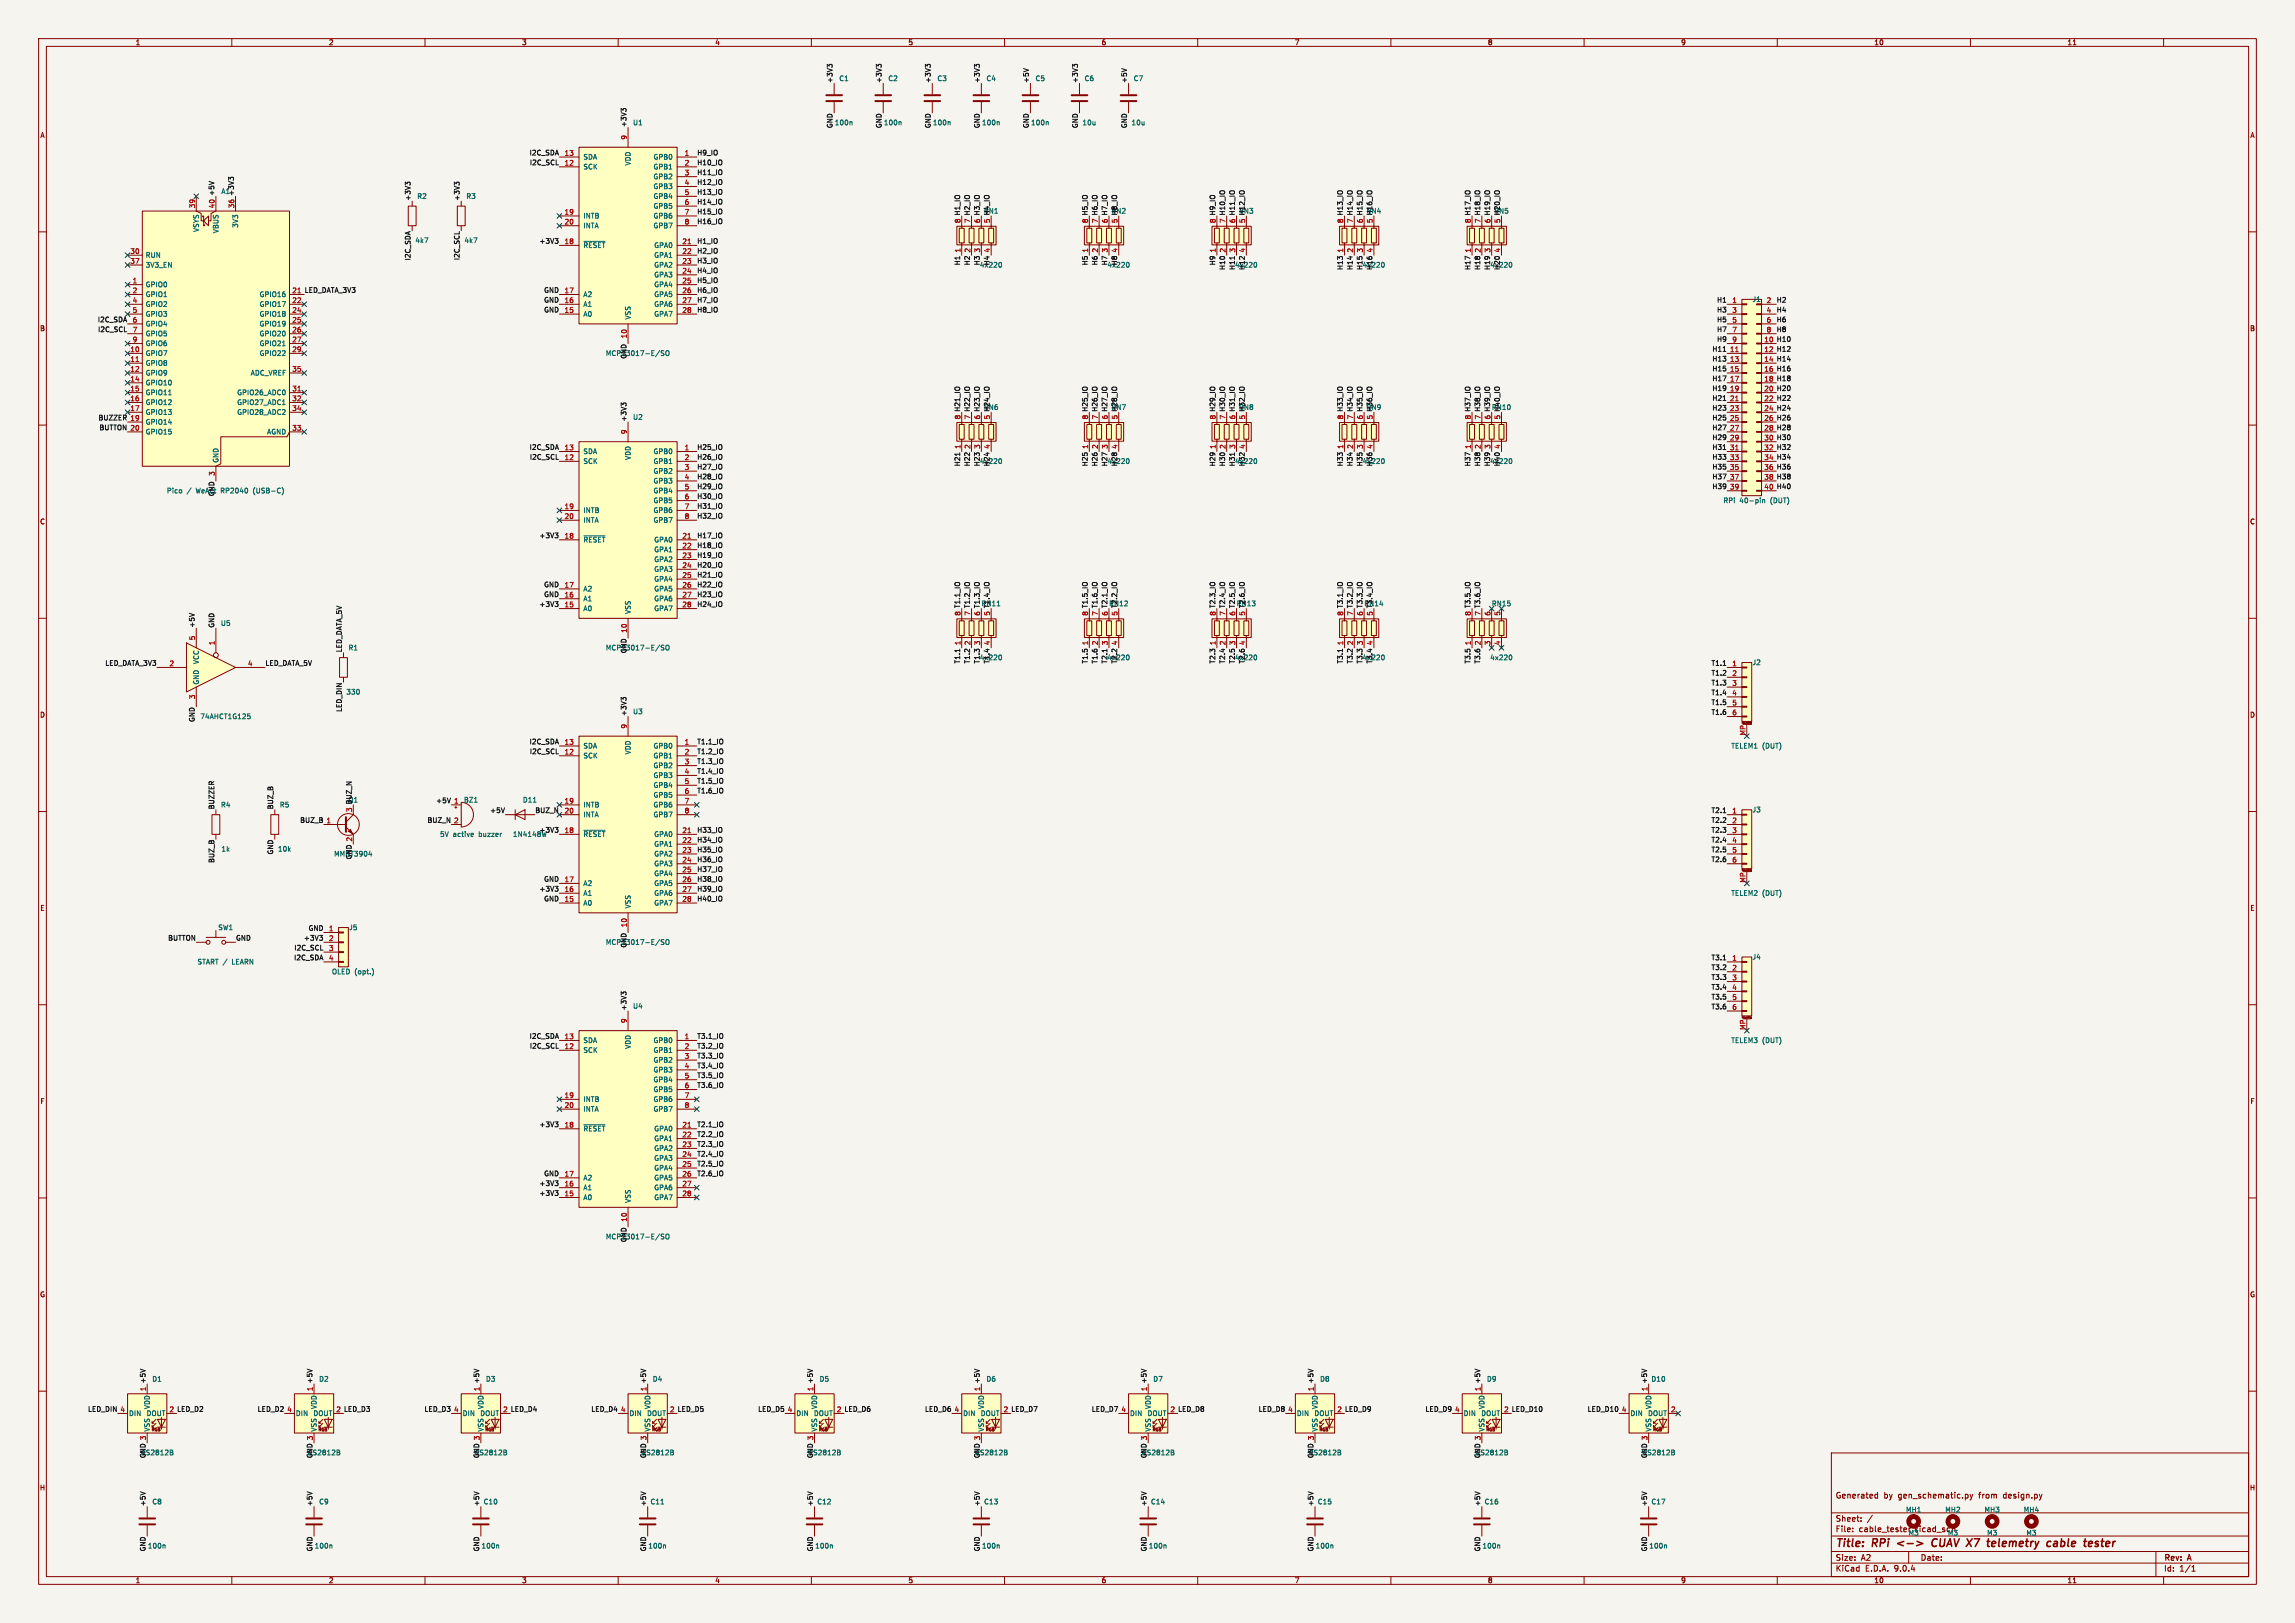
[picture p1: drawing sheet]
<svg xmlns="http://www.w3.org/2000/svg" width="594mm" height="420mm" viewBox="0 0 594 420" stroke-linecap="round" stroke-linejoin="round" font-family="sans-serif">
<defs><g id="words">
<g font-size="2.8" fill="#840000">
<text x="475" y="400.9">Title:</text>
<text x="484.7" y="400.9">RPi</text>
<text x="501.7" y="400.9">CUAV X7</text>
<text x="517.7" y="400.9">telemetry</text>
<text x="533.9" y="400.9">cable</text>
<text x="544.3" y="400.9">tester</text>
</g>
<g font-size="2.1" fill="#840000">
<text x="475" y="388">Generated</text>
<text x="487.5" y="388">by</text>
<text x="491.3" y="388">gen_schematic.py</text>
<text x="512.3" y="388">from</text>
<text x="518.8" y="388">design.py</text>
<text x="475" y="394">Sheet:</text>
<text x="475" y="396.7">File:</text>
<text x="481.1" y="396.7">cable_tester.kicad_sch</text>
<text x="475" y="406.9">KiCad</text>
<text x="475" y="404.1">Size:</text>
<text x="481.7" y="404.1">A2</text>
<text x="482.7" y="406.9">E.D.A.</text>
<text x="490.3" y="406.9">9.0.4</text>
<text x="497" y="404.1">Date:</text>
<text x="560" y="404.3">Rev:</text>
<text x="560" y="406.9">Id:</text>
<text x="564.1" y="406.9">1/1</text>
<text x="566.4" y="404.3">A</text>
</g>
<g font-size="1.8" fill="#840000">
<text x="35" y="11.9">1</text>
<text x="85" y="11.9">2</text>
<text x="135" y="11.9">3</text>
<text x="185" y="11.9">4</text>
<text x="235" y="11.9">5</text>
<text x="285" y="11.9">6</text>
<text x="335" y="11.9">7</text>
<text x="385" y="11.9">8</text>
<text x="435" y="11.9">9</text>
<text x="485" y="11.9">10</text>
<text x="535" y="11.9">11</text>
<text x="10.3" y="35.9">A</text>
<text x="582.3" y="35.9">A</text>
<text x="10.3" y="85.9">B</text>
<text x="582.3" y="85.9">B</text>
<text x="10.3" y="135.9">C</text>
<text x="582.3" y="135.9">C</text>
<text x="10.3" y="185.9">D</text>
<text x="582.3" y="185.9">D</text>
<text x="10.3" y="235.9">E</text>
<text x="582.3" y="235.9">E</text>
<text x="10.3" y="285.9">F</text>
<text x="582.3" y="285.9">F</text>
<text x="10.3" y="335.9">G</text>
<text x="582.3" y="335.9">G</text>
<text x="10.2" y="385.9">H</text>
<text x="582.2" y="385.9">H</text>
<text x="35" y="409.9">1</text>
<text x="85" y="409.9">2</text>
<text x="135" y="409.9">3</text>
<text x="185" y="409.9">4</text>
<text x="235" y="409.9">5</text>
<text x="285" y="409.9">6</text>
<text x="335" y="409.9">7</text>
<text x="385" y="409.9">8</text>
<text x="435" y="409.9">9</text>
<text x="485" y="409.9">10</text>
<text x="535" y="409.9">11</text>
</g>
<g font-size="1.8" fill="#0f0f0f">
<text x="215.6" y="21.6" transform="rotate(-90 215.6 21.6)">+3V3</text>
<text x="228.3" y="21.6" transform="rotate(-90 228.3 21.6)">+3V3</text>
<text x="241" y="21.6" transform="rotate(-90 241 21.6)">+3V3</text>
<text x="253.7" y="21.6" transform="rotate(-90 253.7 21.6)">+3V3</text>
<text x="266.4" y="21.6" transform="rotate(-90 266.4 21.6)">+5V</text>
<text x="279.1" y="21.6" transform="rotate(-90 279.1 21.6)">+3V3</text>
<text x="291.8" y="21.6" transform="rotate(-90 291.8 21.6)">+5V</text>
<text x="162.2" y="33" transform="rotate(-90 162.2 33)">+3V3</text>
<text x="215.6" y="33.3" transform="rotate(-90 215.6 33.3)">GND</text>
<text x="228.3" y="33.3" transform="rotate(-90 228.3 33.3)">GND</text>
<text x="241" y="33.3" transform="rotate(-90 241 33.3)">GND</text>
<text x="253.7" y="33.3" transform="rotate(-90 253.7 33.3)">GND</text>
<text x="266.4" y="33.3" transform="rotate(-90 266.4 33.3)">GND</text>
<text x="279.1" y="33.3" transform="rotate(-90 279.1 33.3)">GND</text>
<text x="291.8" y="33.3" transform="rotate(-90 291.8 33.3)">GND</text>
<text x="137" y="40.3">I2C_SDA</text>
<text x="180.3" y="40.3">H9_IO</text>
<text x="137" y="42.8">I2C_SCL</text>
<text x="180.3" y="47.9">H12_IO</text>
<text x="180.3" y="42.8">H10_IO</text>
<text x="180.3" y="45.4">H11_IO</text>
<text x="55.5" y="50.8" transform="rotate(-90 55.5 50.8)">+5V</text>
<text x="60.6" y="50.8" transform="rotate(-90 60.6 50.8)">+3V3</text>
<text x="106.3" y="52.1" transform="rotate(-90 106.3 52.1)">+3V3</text>
<text x="119" y="52.1" transform="rotate(-90 119 52.1)">+3V3</text>
<text x="180.3" y="50.5">H13_IO</text>
<text x="180.3" y="53">H14_IO</text>
<text x="180.3" y="55.5">H15_IO</text>
<text x="180.3" y="58.1">H16_IO</text>
<text x="248.7" y="57.9" transform="rotate(-90 248.7 57.9)">8 H1_IO</text>
<text x="251.2" y="57.9" transform="rotate(-90 251.2 57.9)">7 H2_IO</text>
<text x="253.7" y="57.9" transform="rotate(-90 253.7 57.9)">6 H3_IO</text>
<text x="254.5" y="55.5">RN1</text>
<text x="256.3" y="57.9" transform="rotate(-90 256.3 57.9)">5 H4_IO</text>
<text x="281.7" y="57.9" transform="rotate(-90 281.7 57.9)">8 H5_IO</text>
<text x="284.2" y="57.9" transform="rotate(-90 284.2 57.9)">7 H6_IO</text>
<text x="286.8" y="57.9" transform="rotate(-90 286.8 57.9)">6 H7_IO</text>
<text x="287.6" y="55.5">RN2</text>
<text x="289.3" y="57.9" transform="rotate(-90 289.3 57.9)">5 H8_IO</text>
<text x="314.7" y="57.9" transform="rotate(-90 314.7 57.9)">8 H9_IO</text>
<text x="317.2" y="57.9" transform="rotate(-90 317.2 57.9)">7 H10_IO</text>
<text x="319.8" y="57.9" transform="rotate(-90 319.8 57.9)">6 H11_IO</text>
<text x="320.6" y="55.5">RN3</text>
<text x="322.3" y="57.9" transform="rotate(-90 322.3 57.9)">5 H12_IO</text>
<text x="347.7" y="57.9" transform="rotate(-90 347.7 57.9)">8 H13_IO</text>
<text x="350.3" y="57.9" transform="rotate(-90 350.3 57.9)">7 H14_IO</text>
<text x="352.8" y="57.9" transform="rotate(-90 352.8 57.9)">6 H15_IO</text>
<text x="353.6" y="55.5">RN4</text>
<text x="355.3" y="57.9" transform="rotate(-90 355.3 57.9)">5 H16_IO</text>
<text x="380.7" y="57.9" transform="rotate(-90 380.7 57.9)">8 H17_IO</text>
<text x="383.3" y="57.9" transform="rotate(-90 383.3 57.9)">7 H18_IO</text>
<text x="385.8" y="57.9" transform="rotate(-90 385.8 57.9)">6 H19_IO</text>
<text x="386.6" y="55.5">RN5</text>
<text x="388.4" y="57.9" transform="rotate(-90 388.4 57.9)">5 H20_IO</text>
<text x="139.5" y="63.2">+3V3</text>
<text x="180.3" y="63.2">H1_IO</text>
<text x="180.3" y="65.7">H2_IO</text>
<text x="106.3" y="67.5" transform="rotate(-90 106.3 67.5)">I2C_SDA</text>
<text x="119" y="67.5" transform="rotate(-90 119 67.5)">I2C_SCL</text>
<text x="180.3" y="68.2">H3_IO</text>
<text x="180.3" y="70.8">H4_IO</text>
<text x="248.6" y="68.8" transform="rotate(-90 248.6 68.8)">H1</text>
<text x="251.1" y="68.8" transform="rotate(-90 251.1 68.8)">H2</text>
<text x="253.7" y="68.8" transform="rotate(-90 253.7 68.8)">H3</text>
<text x="256.2" y="68.8" transform="rotate(-90 256.2 68.8)">H4</text>
<text x="281.6" y="68.8" transform="rotate(-90 281.6 68.8)">H5</text>
<text x="284.1" y="68.8" transform="rotate(-90 284.1 68.8)">H6</text>
<text x="286.7" y="68.8" transform="rotate(-90 286.7 68.8)">H7</text>
<text x="289.2" y="68.8" transform="rotate(-90 289.2 68.8)">H8</text>
<text x="314.6" y="68.8" transform="rotate(-90 314.6 68.8)">H9</text>
<text x="317.2" y="70" transform="rotate(-90 317.2 70)">H10</text>
<text x="319.7" y="70" transform="rotate(-90 319.7 70)">H11</text>
<text x="322.2" y="70" transform="rotate(-90 322.2 70)">H12</text>
<text x="347.6" y="70" transform="rotate(-90 347.6 70)">H13</text>
<text x="350.2" y="70" transform="rotate(-90 350.2 70)">H14</text>
<text x="352.7" y="70" transform="rotate(-90 352.7 70)">H15</text>
<text x="355.3" y="70" transform="rotate(-90 355.3 70)">H16</text>
<text x="380.7" y="70" transform="rotate(-90 380.7 70)">H17</text>
<text x="383.2" y="70" transform="rotate(-90 383.2 70)">H18</text>
<text x="385.7" y="70" transform="rotate(-90 385.7 70)">H19</text>
<text x="388.3" y="70" transform="rotate(-90 388.3 70)">H20</text>
<text x="78.7" y="75.9">LED_DATA_3V3</text>
<text x="140.7" y="75.9">GND</text>
<text x="180.3" y="73.3">H5_IO</text>
<text x="180.3" y="75.9">H6_IO</text>
<text x="25.2" y="83.5">I2C_SDA</text>
<text x="140.7" y="78.4">GND</text>
<text x="140.7" y="80.9">GND</text>
<text x="180.3" y="80.9">H8_IO</text>
<text x="180.3" y="78.4">H7_IO</text>
<text x="444.3" y="78.4">H1</text>
<text x="444.3" y="80.9">H3</text>
<text x="444.3" y="83.5">H5</text>
<text x="459.7" y="78.4">H2</text>
<text x="459.7" y="80.9">H4</text>
<text x="459.7" y="83.5">H6</text>
<text x="25.3" y="86">I2C_SCL</text>
<text x="444.3" y="86">H7</text>
<text x="444.3" y="88.6">H9</text>
<text x="459.7" y="86">H8</text>
<text x="459.7" y="88.6">H10</text>
<text x="162.2" y="93" transform="rotate(-90 162.2 93)">GND</text>
<text x="443.1" y="91.1">H11</text>
<text x="443.1" y="93.6">H13</text>
<text x="459.7" y="91.1">H12</text>
<text x="459.7" y="93.6">H14</text>
<text x="443.1" y="98.7">H17</text>
<text x="443.1" y="101.3">H19</text>
<text x="443.1" y="96.2">H15</text>
<text x="459.7" y="96.2">H16</text>
<text x="459.7" y="98.7">H18</text>
<text x="459.7" y="101.3">H20</text>
<text x="254.5" y="106.3">RN6</text>
<text x="287.6" y="106.3">RN7</text>
<text x="320.6" y="106.3">RN8</text>
<text x="353.6" y="106.3">RN9</text>
<text x="386" y="106.3">RN10</text>
<text x="443.1" y="103.8">H21</text>
<text x="443.1" y="106.3">H23</text>
<text x="459.7" y="103.8">H22</text>
<text x="459.7" y="106.3">H24</text>
<text x="25.4" y="108.9">BUZZER 19</text>
<text x="25.6" y="111.4">BUTTON 20</text>
<text x="162.2" y="109.2" transform="rotate(-90 162.2 109.2)">+3V3</text>
<text x="248.7" y="108.7" transform="rotate(-90 248.7 108.7)">8 H21_IO</text>
<text x="251.2" y="108.7" transform="rotate(-90 251.2 108.7)">7 H22_IO</text>
<text x="253.7" y="108.7" transform="rotate(-90 253.7 108.7)">6 H23_IO</text>
<text x="256.3" y="108.7" transform="rotate(-90 256.3 108.7)">5 H24_IO</text>
<text x="281.7" y="108.7" transform="rotate(-90 281.7 108.7)">8 H25_IO</text>
<text x="284.2" y="108.7" transform="rotate(-90 284.2 108.7)">7 H26_IO</text>
<text x="286.8" y="108.7" transform="rotate(-90 286.8 108.7)">6 H27_IO</text>
<text x="289.3" y="108.7" transform="rotate(-90 289.3 108.7)">5 H28_IO</text>
<text x="314.7" y="108.7" transform="rotate(-90 314.7 108.7)">8 H29_IO</text>
<text x="317.2" y="108.7" transform="rotate(-90 317.2 108.7)">7 H30_IO</text>
<text x="319.8" y="108.7" transform="rotate(-90 319.8 108.7)">6 H31_IO</text>
<text x="322.3" y="108.7" transform="rotate(-90 322.3 108.7)">5 H32_IO</text>
<text x="347.7" y="108.7" transform="rotate(-90 347.7 108.7)">8 H33_IO</text>
<text x="350.3" y="108.7" transform="rotate(-90 350.3 108.7)">7 H34_IO</text>
<text x="352.8" y="108.7" transform="rotate(-90 352.8 108.7)">6 H35_IO</text>
<text x="355.3" y="108.7" transform="rotate(-90 355.3 108.7)">5 H36_IO</text>
<text x="380.7" y="108.7" transform="rotate(-90 380.7 108.7)">8 H37_IO</text>
<text x="383.3" y="108.7" transform="rotate(-90 383.3 108.7)">7 H38_IO</text>
<text x="385.8" y="108.7" transform="rotate(-90 385.8 108.7)">6 H39_IO</text>
<text x="388.4" y="108.7" transform="rotate(-90 388.4 108.7)">5 H40_IO</text>
<text x="443.1" y="108.9">H25</text>
<text x="443.1" y="111.4">H27</text>
<text x="443.1" y="114">H29</text>
<text x="459.7" y="108.9">H26</text>
<text x="459.7" y="111.4">H28</text>
<text x="459.7" y="114">H30</text>
<text x="137" y="116.5">I2C_SDA</text>
<text x="137" y="119">I2C_SCL</text>
<text x="180.3" y="116.5">H25_IO</text>
<text x="180.3" y="119">H26_IO</text>
<text x="443.1" y="116.5">H31</text>
<text x="443.1" y="119">H33</text>
<text x="459.7" y="116.5">H32</text>
<text x="459.7" y="119">H34</text>
<text x="180.3" y="121.6">H27_IO</text>
<text x="180.3" y="124.1">H28_IO</text>
<text x="248.6" y="120.8" transform="rotate(-90 248.6 120.8)">H21</text>
<text x="251.1" y="120.8" transform="rotate(-90 251.1 120.8)">H22</text>
<text x="253.7" y="120.8" transform="rotate(-90 253.7 120.8)">H23</text>
<text x="256.2" y="120.8" transform="rotate(-90 256.2 120.8)">H24</text>
<text x="281.6" y="120.8" transform="rotate(-90 281.6 120.8)">H25</text>
<text x="284.1" y="120.8" transform="rotate(-90 284.1 120.8)">H26</text>
<text x="286.7" y="120.8" transform="rotate(-90 286.7 120.8)">H27</text>
<text x="289.2" y="120.8" transform="rotate(-90 289.2 120.8)">H28</text>
<text x="314.6" y="120.8" transform="rotate(-90 314.6 120.8)">H29</text>
<text x="317.2" y="120.8" transform="rotate(-90 317.2 120.8)">H30</text>
<text x="319.7" y="120.8" transform="rotate(-90 319.7 120.8)">H31</text>
<text x="322.2" y="120.8" transform="rotate(-90 322.2 120.8)">H32</text>
<text x="347.6" y="120.8" transform="rotate(-90 347.6 120.8)">H33</text>
<text x="350.2" y="120.8" transform="rotate(-90 350.2 120.8)">H34</text>
<text x="352.7" y="120.8" transform="rotate(-90 352.7 120.8)">H35</text>
<text x="355.3" y="120.8" transform="rotate(-90 355.3 120.8)">H36</text>
<text x="380.7" y="120.8" transform="rotate(-90 380.7 120.8)">H37</text>
<text x="383.2" y="120.8" transform="rotate(-90 383.2 120.8)">H38</text>
<text x="385.7" y="120.8" transform="rotate(-90 385.7 120.8)">H39</text>
<text x="388.3" y="120.8" transform="rotate(-90 388.3 120.8)">H40</text>
<text x="443.1" y="121.6">H35</text>
<text x="443.1" y="124.1">H37</text>
<text x="459.7" y="124.1">H38</text>
<text x="459.7" y="121.6">H36</text>
<text x="55.5" y="128.5" transform="rotate(-90 55.5 128.5)">GND</text>
<text x="180.3" y="126.7">H29_IO</text>
<text x="180.3" y="129.2">H30_IO</text>
<text x="180.3" y="131.7">H31_IO</text>
<text x="443.1" y="126.7">H39</text>
<text x="459.7" y="126.7">H40</text>
<text x="180.3" y="134.3">H32_IO</text>
<text x="139.5" y="139.4">+3V3</text>
<text x="180.3" y="139.4">H17_IO</text>
<text x="180.3" y="141.9">H18_IO</text>
<text x="180.3" y="144.4">H19_IO</text>
<text x="180.3" y="147">H20_IO</text>
<text x="180.3" y="149.5">H21_IO</text>
<text x="140.7" y="152.1">GND</text>
<text x="140.7" y="154.6">GND</text>
<text x="180.3" y="152.1">H22_IO</text>
<text x="180.3" y="154.6">H23_IO</text>
<text x="139.5" y="157.1">+3V3</text>
<text x="180.3" y="157.1">H24_IO</text>
<text x="248.7" y="159.5" transform="rotate(-90 248.7 159.5)">8 T1.1_IO</text>
<text x="251.2" y="159.5" transform="rotate(-90 251.2 159.5)">7 T1.2_IO</text>
<text x="253.7" y="159.5" transform="rotate(-90 253.7 159.5)">6 T1.3_IO</text>
<text x="253.9" y="157.1">RN11</text>
<text x="256.3" y="159.5" transform="rotate(-90 256.3 159.5)">5 T1.4_IO</text>
<text x="281.7" y="159.5" transform="rotate(-90 281.7 159.5)">8 T1.5_IO</text>
<text x="284.2" y="159.5" transform="rotate(-90 284.2 159.5)">7 T1.6_IO</text>
<text x="286.8" y="159.5" transform="rotate(-90 286.8 159.5)">6 T2.1_IO</text>
<text x="286.9" y="157.1">RN12</text>
<text x="289.3" y="159.5" transform="rotate(-90 289.3 159.5)">5 T2.2_IO</text>
<text x="314.7" y="159.5" transform="rotate(-90 314.7 159.5)">8 T2.3_IO</text>
<text x="317.2" y="159.5" transform="rotate(-90 317.2 159.5)">7 T2.4_IO</text>
<text x="319.8" y="159.5" transform="rotate(-90 319.8 159.5)">6 T2.5_IO</text>
<text x="320" y="157.1">RN13</text>
<text x="322.3" y="159.5" transform="rotate(-90 322.3 159.5)">5 T2.6_IO</text>
<text x="347.7" y="159.5" transform="rotate(-90 347.7 159.5)">8 T3.1_IO</text>
<text x="350.3" y="159.5" transform="rotate(-90 350.3 159.5)">7 T3.2_IO</text>
<text x="352.8" y="159.5" transform="rotate(-90 352.8 159.5)">6 T3.3_IO</text>
<text x="353" y="157.1">RN14</text>
<text x="355.3" y="159.5" transform="rotate(-90 355.3 159.5)">5 T3.4_IO</text>
<text x="380.7" y="159.5" transform="rotate(-90 380.7 159.5)">8 T3.5_IO</text>
<text x="383.3" y="159.5" transform="rotate(-90 383.3 159.5)">7 T3.6_IO</text>
<text x="50.5" y="162.6" transform="rotate(-90 50.5 162.6)">+5V</text>
<text x="55.5" y="162.6" transform="rotate(-90 55.5 162.6)">GND</text>
<text x="27.1" y="172.4">LED_DATA_3V3</text>
<text x="68.6" y="172.4">LED_DATA_5V</text>
<text x="88.6" y="168.9" transform="rotate(-90 88.6 168.9)">LED_DATA_5V</text>
<text x="162.2" y="169.2" transform="rotate(-90 162.2 169.2)">GND</text>
<text x="248.6" y="171.8" transform="rotate(-90 248.6 171.8)">T1.1</text>
<text x="251.1" y="171.8" transform="rotate(-90 251.1 171.8)">T1.2</text>
<text x="253.7" y="171.8" transform="rotate(-90 253.7 171.8)">T1.3</text>
<text x="256.2" y="171.8" transform="rotate(-90 256.2 171.8)">T1.4</text>
<text x="281.6" y="171.8" transform="rotate(-90 281.6 171.8)">T1.5</text>
<text x="284.1" y="171.8" transform="rotate(-90 284.1 171.8)">T1.6</text>
<text x="286.7" y="171.8" transform="rotate(-90 286.7 171.8)">T2.1</text>
<text x="289.2" y="171.8" transform="rotate(-90 289.2 171.8)">T2.2</text>
<text x="314.6" y="171.8" transform="rotate(-90 314.6 171.8)">T2.3</text>
<text x="317.2" y="171.8" transform="rotate(-90 317.2 171.8)">T2.4</text>
<text x="319.7" y="171.8" transform="rotate(-90 319.7 171.8)">T2.5</text>
<text x="322.2" y="171.8" transform="rotate(-90 322.2 171.8)">T2.6</text>
<text x="347.6" y="171.8" transform="rotate(-90 347.6 171.8)">T3.1</text>
<text x="350.2" y="171.8" transform="rotate(-90 350.2 171.8)">T3.2</text>
<text x="352.7" y="171.8" transform="rotate(-90 352.7 171.8)">T3.3</text>
<text x="355.3" y="171.8" transform="rotate(-90 355.3 171.8)">T3.4</text>
<text x="380.7" y="171.8" transform="rotate(-90 380.7 171.8)">T3.5</text>
<text x="383.2" y="171.8" transform="rotate(-90 383.2 171.8)">T3.6</text>
<text x="442.8" y="172.4">T1.1</text>
<text x="442.8" y="174.9">T1.2</text>
<text x="442.8" y="177.5">T1.3</text>
<text x="442.8" y="180">T1.4</text>
<text x="88.6" y="184.4" transform="rotate(-90 88.6 184.4)">LED_DIN</text>
<text x="162.2" y="185.4" transform="rotate(-90 162.2 185.4)">+3V3</text>
<text x="442.8" y="182.5">T1.5</text>
<text x="442.8" y="185.1">T1.6</text>
<text x="50.5" y="187" transform="rotate(-90 50.5 187)">GND</text>
<text x="137" y="192.7">I2C_SDA</text>
<text x="137" y="195.2">I2C_SCL</text>
<text x="180.3" y="192.7">T1.1_IO</text>
<text x="180.3" y="195.2">T1.2_IO</text>
<text x="180.3" y="197.8">T1.3_IO</text>
<text x="180.3" y="200.3">T1.4_IO</text>
<text x="180.3" y="202.9">T1.5_IO</text>
<text x="55.5" y="209.5" transform="rotate(-90 55.5 209.5)">BUZZER</text>
<text x="70.8" y="209.5" transform="rotate(-90 70.8 209.5)">BUZ_B</text>
<text x="90.1" y="207.9">Q1</text>
<text x="112.8" y="207.9">+5V</text>
<text x="180.3" y="205.4">T1.6_IO</text>
<text x="77.6" y="213">BUZ_B 1</text>
<text x="91.2" y="210.3" transform="rotate(-90 91.2 210.3)">3 BUZ_N</text>
<text x="110.5" y="213">BUZ_N 2</text>
<text x="126.7" y="210.5">+5V</text>
<text x="138.4" y="210.5">BUZ_N</text>
<text x="139.5" y="215.6">+3V3</text>
<text x="180.3" y="215.6">H33_IO</text>
<text x="442.8" y="210.5">T2.1</text>
<text x="442.8" y="213">T2.2</text>
<text x="442.8" y="215.6">T2.3</text>
<text x="70.8" y="221.2" transform="rotate(-90 70.8 221.2)">GND</text>
<text x="180.3" y="218.1">H34_IO</text>
<text x="180.3" y="220.6">H35_IO</text>
<text x="442.8" y="218.1">T2.4</text>
<text x="442.8" y="220.6">T2.5</text>
<text x="55.5" y="223.4" transform="rotate(-90 55.5 223.4)">BUZ_B</text>
<text x="91.1" y="222.5" transform="rotate(-90 91.1 222.5)">GND 2</text>
<text x="180.3" y="223.2">H36_IO</text>
<text x="180.3" y="225.7">H37_IO</text>
<text x="442.8" y="223.2">T2.6</text>
<text x="139.5" y="230.8">+3V3</text>
<text x="140.7" y="228.3">GND</text>
<text x="140.7" y="233.3">GND</text>
<text x="180.3" y="233.3">H40_IO</text>
<text x="180.3" y="228.3">H38_IO</text>
<text x="180.3" y="230.8">H39_IO</text>
<text x="43.4" y="243.5">BUTTON</text>
<text x="61" y="243.5">GND</text>
<text x="78.5" y="243.5">+3V3</text>
<text x="79.7" y="241">GND</text>
<text x="162.2" y="245.4" transform="rotate(-90 162.2 245.4)">GND</text>
<text x="76" y="248.6">I2C_SDA</text>
<text x="76.1" y="246">I2C_SCL</text>
<text x="442.8" y="248.6">T3.1</text>
<text x="442.8" y="251.1">T3.2</text>
<text x="442.8" y="253.7">T3.3</text>
<text x="442.8" y="256.2">T3.4</text>
<text x="162.2" y="261.6" transform="rotate(-90 162.2 261.6)">+3V3</text>
<text x="442.8" y="258.7">T3.5</text>
<text x="442.8" y="261.3">T3.6</text>
<text x="137" y="268.9">I2C_SDA</text>
<text x="180.3" y="268.9">T3.1_IO</text>
<text x="137" y="271.4">I2C_SCL</text>
<text x="180.3" y="271.4">T3.2_IO</text>
<text x="180.3" y="274">T3.3_IO</text>
<text x="180.3" y="276.5">T3.4_IO</text>
<text x="180.3" y="279.1">T3.5_IO</text>
<text x="180.3" y="281.6">T3.6_IO</text>
<text x="139.5" y="291.8">+3V3</text>
<text x="180.3" y="291.8">T2.1_IO</text>
<text x="180.3" y="294.3">T2.2_IO</text>
<text x="180.3" y="296.8">T2.3_IO</text>
<text x="180.3" y="299.4">T2.4_IO</text>
<text x="140.7" y="304.5">GND</text>
<text x="180.3" y="301.9">T2.5_IO</text>
<text x="180.3" y="304.5">T2.6_IO</text>
<text x="139.5" y="307">+3V3</text>
<text x="139.5" y="309.5">+3V3</text>
<text x="162.2" y="321.6" transform="rotate(-90 162.2 321.6)">GND</text>
<text x="22.7" y="365.4">LED_DIN 4</text>
<text x="37.8" y="360.1" transform="rotate(-90 37.8 360.1)">1 +5V</text>
<text x="43.7" y="365.5">2 LED_D2</text>
<text x="66.6" y="365.4">LED_D2</text>
<text x="81" y="360.1" transform="rotate(-90 81 360.1)">1 +5V</text>
<text x="86.9" y="365.5">2 LED_D3</text>
<text x="109.7" y="365.4">LED_D3</text>
<text x="124.2" y="360.1" transform="rotate(-90 124.2 360.1)">1 +5V</text>
<text x="130.1" y="365.5">2 LED_D4</text>
<text x="152.9" y="365.4">LED_D4</text>
<text x="167.4" y="360.1" transform="rotate(-90 167.4 360.1)">1 +5V</text>
<text x="173.3" y="365.5">2 LED_D5</text>
<text x="196.1" y="365.4">LED_D5</text>
<text x="210.6" y="360.1" transform="rotate(-90 210.6 360.1)">1 +5V</text>
<text x="216.5" y="365.5">2 LED_D6</text>
<text x="239.3" y="365.4">LED_D6</text>
<text x="253.7" y="360.1" transform="rotate(-90 253.7 360.1)">1 +5V</text>
<text x="259.6" y="365.5">2 LED_D7</text>
<text x="282.5" y="365.4">LED_D7</text>
<text x="296.9" y="360.1" transform="rotate(-90 296.9 360.1)">1 +5V</text>
<text x="302.8" y="365.5">2 LED_D8</text>
<text x="325.6" y="365.4">LED_D8</text>
<text x="340.1" y="360.1" transform="rotate(-90 340.1 360.1)">1 +5V</text>
<text x="346" y="365.5">2 LED_D9</text>
<text x="368.8" y="365.4">LED_D9</text>
<text x="383.3" y="360.1" transform="rotate(-90 383.3 360.1)">1 +5V</text>
<text x="389.2" y="365.5">2 LED_D10</text>
<text x="410.8" y="365.4">LED_D10</text>
<text x="426.5" y="360.1" transform="rotate(-90 426.5 360.1)">1 +5V</text>
<text x="37.8" y="377.5" transform="rotate(-90 37.8 377.5)">GND 3</text>
<text x="80.9" y="377.5" transform="rotate(-90 80.9 377.5)">GND 3</text>
<text x="124.1" y="377.5" transform="rotate(-90 124.1 377.5)">GND 3</text>
<text x="167.3" y="377.5" transform="rotate(-90 167.3 377.5)">GND 3</text>
<text x="210.5" y="377.5" transform="rotate(-90 210.5 377.5)">GND 3</text>
<text x="253.7" y="377.5" transform="rotate(-90 253.7 377.5)">GND 3</text>
<text x="296.8" y="377.5" transform="rotate(-90 296.8 377.5)">GND 3</text>
<text x="340" y="377.5" transform="rotate(-90 340 377.5)">GND 3</text>
<text x="383.2" y="377.5" transform="rotate(-90 383.2 377.5)">GND 3</text>
<text x="426.4" y="377.5" transform="rotate(-90 426.4 377.5)">GND 3</text>
<text x="37.8" y="389.9" transform="rotate(-90 37.8 389.9)">+5V</text>
<text x="80.9" y="389.9" transform="rotate(-90 80.9 389.9)">+5V</text>
<text x="124.1" y="389.9" transform="rotate(-90 124.1 389.9)">+5V</text>
<text x="167.3" y="389.9" transform="rotate(-90 167.3 389.9)">+5V</text>
<text x="210.5" y="389.9" transform="rotate(-90 210.5 389.9)">+5V</text>
<text x="253.7" y="389.9" transform="rotate(-90 253.7 389.9)">+5V</text>
<text x="296.8" y="389.9" transform="rotate(-90 296.8 389.9)">+5V</text>
<text x="340" y="389.9" transform="rotate(-90 340 389.9)">+5V</text>
<text x="383.2" y="389.9" transform="rotate(-90 383.2 389.9)">+5V</text>
<text x="426.4" y="389.9" transform="rotate(-90 426.4 389.9)">+5V</text>
<text x="37.8" y="401.6" transform="rotate(-90 37.8 401.6)">GND</text>
<text x="80.9" y="401.6" transform="rotate(-90 80.9 401.6)">GND</text>
<text x="124.1" y="401.6" transform="rotate(-90 124.1 401.6)">GND</text>
<text x="167.3" y="401.6" transform="rotate(-90 167.3 401.6)">GND</text>
<text x="210.5" y="401.6" transform="rotate(-90 210.5 401.6)">GND</text>
<text x="253.7" y="401.6" transform="rotate(-90 253.7 401.6)">GND</text>
<text x="296.8" y="401.6" transform="rotate(-90 296.8 401.6)">GND</text>
<text x="340" y="401.6" transform="rotate(-90 340 401.6)">GND</text>
<text x="383.2" y="401.6" transform="rotate(-90 383.2 401.6)">GND</text>
<text x="426.4" y="401.6" transform="rotate(-90 426.4 401.6)">GND</text>
</g>
<g font-size="1.8" fill="#006464">
<text x="217.1" y="21.2">C1</text>
<text x="229.8" y="21.2">C2</text>
<text x="242.5" y="21.2">C3</text>
<text x="255.2" y="21.2">C4</text>
<text x="267.9" y="21.2">C5</text>
<text x="280.6" y="21.2">C6</text>
<text x="293.3" y="21.2">C7</text>
<text x="163.7" y="32.6">U1</text>
<text x="215.9" y="32.6">100n</text>
<text x="228.6" y="32.6">100n</text>
<text x="241.3" y="32.6">100n</text>
<text x="254" y="32.6">100n</text>
<text x="266.7" y="32.6">100n</text>
<text x="280.1" y="32.6">10u</text>
<text x="292.8" y="32.6">10u</text>
<text x="150.9" y="41.5">SDA</text>
<text x="169" y="41.5">GPB0</text>
<text x="150.9" y="44">SCK</text>
<text x="163.4" y="42.9" transform="rotate(-90 163.4 42.9)">VDD</text>
<text x="169" y="44">GPB1</text>
<text x="169" y="46.6">GPB2</text>
<text x="57.2" y="50.4">A1</text>
<text x="107.9" y="51.7">R2</text>
<text x="120.6" y="51.7">R3</text>
<text x="169" y="49.1">GPB3</text>
<text x="169" y="51.7">GPB4</text>
<text x="61.8" y="59.1" transform="rotate(-90 61.8 59.1)">3V3</text>
<text x="150.9" y="56.7">INTB</text>
<text x="150.9" y="59.3">INTA</text>
<text x="169" y="54.2">GPB5</text>
<text x="169" y="56.7">GPB6</text>
<text x="169" y="59.3">GPB7</text>
<text x="51.7" y="60.2" transform="rotate(-90 51.7 60.2)">VSYS</text>
<text x="56.7" y="60.5" transform="rotate(-90 56.7 60.5)">VBUS</text>
<text x="107.4" y="63.1">4k7</text>
<text x="120.1" y="63.1">4k7</text>
<text x="150.9" y="64.4">~{RESET}</text>
<text x="169.2" y="64.4">GPA0</text>
<text x="37.6" y="66.9">RUN</text>
<text x="37.6" y="69.4">3V3_EN</text>
<text x="169.2" y="66.9">GPA1</text>
<text x="169.2" y="69.4">GPA2</text>
<text x="169.2" y="72">GPA3</text>
<text x="253.5" y="69.4">4x220</text>
<text x="286.5" y="69.4">4x220</text>
<text x="319.5" y="69.4">4x220</text>
<text x="352.6" y="69.4">4x220</text>
<text x="385.6" y="69.4">4x220</text>
<text x="37.6" y="74.5">GPIO0</text>
<text x="37.6" y="77.1">GPIO1</text>
<text x="67.1" y="77.1">GPIO16</text>
<text x="150.9" y="77.1">A2</text>
<text x="169.2" y="74.5">GPA4</text>
<text x="169.2" y="77.1">GPA5</text>
<text x="37.6" y="79.6">GPIO2</text>
<text x="37.6" y="82.1">GPIO3</text>
<text x="67.1" y="79.6">GPIO17</text>
<text x="67.1" y="82.1">GPIO18</text>
<text x="150.9" y="79.6">A1</text>
<text x="150.9" y="82.1">A0</text>
<text x="163.4" y="82.8" transform="rotate(-90 163.4 82.8)">VSS</text>
<text x="169.2" y="79.6">GPA6</text>
<text x="169.2" y="82.1">GPA7</text>
<text x="453.5" y="78.3">J1</text>
<text x="37.6" y="84.7">GPIO4</text>
<text x="37.6" y="87.2">GPIO5</text>
<text x="37.6" y="89.8">GPIO6</text>
<text x="67.1" y="84.7">GPIO19</text>
<text x="67.1" y="87.2">GPIO20</text>
<text x="67.1" y="89.8">GPIO21</text>
<text x="37.6" y="92.3">GPIO7</text>
<text x="37.6" y="94.8">GPIO8</text>
<text x="67.1" y="92.3">GPIO22</text>
<text x="156.7" y="92.3">MCP23017-E/SO</text>
<text x="37.6" y="97.4">GPIO9</text>
<text x="37.6" y="99.9">GPIO10</text>
<text x="64.8" y="97.4">ADC_VREF</text>
<text x="37.6" y="102.5">GPIO11</text>
<text x="37.6" y="105">GPIO12</text>
<text x="37.6" y="107.5">GPIO13</text>
<text x="61.3" y="102.5">GPIO26_ADC0</text>
<text x="61.3" y="105">GPIO27_ADC1</text>
<text x="61.3" y="107.5">GPIO28_ADC2</text>
<text x="37.6" y="110.1">GPIO14</text>
<text x="37.6" y="112.6">GPIO15</text>
<text x="69" y="112.6">AGND</text>
<text x="163.7" y="108.8">U2</text>
<text x="56.7" y="119.9" transform="rotate(-90 56.7 119.9)">GND</text>
<text x="150.9" y="117.7">SDA</text>
<text x="163.4" y="119.1" transform="rotate(-90 163.4 119.1)">VDD</text>
<text x="169" y="117.7">GPB0</text>
<text x="150.9" y="120.2">SCK</text>
<text x="169" y="120.2">GPB1</text>
<text x="169" y="122.8">GPB2</text>
<text x="169" y="125.3">GPB3</text>
<text x="253.5" y="120.2">4x220</text>
<text x="286.5" y="120.2">4x220</text>
<text x="319.5" y="120.2">4x220</text>
<text x="352.6" y="120.2">4x220</text>
<text x="385.6" y="120.2">4x220</text>
<text x="43.1" y="127.9">Pico</text>
<text x="48.4" y="127.9">/</text>
<text x="50.9" y="127.9">WeAct</text>
<text x="57.5" y="127.9">RP2040</text>
<text x="66" y="127.9">(USB-C)</text>
<text x="169" y="127.9">GPB4</text>
<text x="169" y="130.4">GPB5</text>
<text x="445.9" y="130.4">RPi</text>
<text x="450.3" y="130.4">40-pin</text>
<text x="458.3" y="130.4">(DUT)</text>
<text x="150.9" y="132.9">INTB</text>
<text x="150.9" y="135.5">INTA</text>
<text x="169" y="132.9">GPB6</text>
<text x="169" y="135.5">GPB7</text>
<text x="150.9" y="140.6">~{RESET}</text>
<text x="169.2" y="140.6">GPA0</text>
<text x="169.2" y="143.1">GPA1</text>
<text x="169.2" y="145.6">GPA2</text>
<text x="169.2" y="148.2">GPA3</text>
<text x="150.9" y="153.3">A2</text>
<text x="150.9" y="155.8">A1</text>
<text x="169.2" y="150.7">GPA4</text>
<text x="169.2" y="153.3">GPA5</text>
<text x="169.2" y="155.8">GPA6</text>
<text x="150.9" y="158.3">A0</text>
<text x="163.4" y="159" transform="rotate(-90 163.4 159)">VSS</text>
<text x="169.2" y="158.3">GPA7</text>
<text x="386" y="157.1">RN15</text>
<text x="57" y="162.2">U5</text>
<text x="51.7" y="172" transform="rotate(-90 51.7 172)">VCC</text>
<text x="90.1" y="168.5">R1</text>
<text x="156.7" y="168.5">MCP23017-E/SO</text>
<text x="253.5" y="171">4x220</text>
<text x="286.5" y="171">4x220</text>
<text x="319.5" y="171">4x220</text>
<text x="352.6" y="171">4x220</text>
<text x="385.6" y="171">4x220</text>
<text x="453.5" y="172.3">J2</text>
<text x="51.7" y="177.3" transform="rotate(-90 51.7 177.3)">GND</text>
<text x="89.5" y="179.9">330</text>
<text x="163.7" y="185">U3</text>
<text x="51.7" y="186.3">74AHCT1G125</text>
<text x="150.9" y="193.9">SDA</text>
<text x="150.9" y="196.4">SCK</text>
<text x="163.4" y="195.3" transform="rotate(-90 163.4 195.3)">VDD</text>
<text x="169" y="193.9">GPB0</text>
<text x="169" y="196.4">GPB1</text>
<text x="448" y="193.9">TELEM1</text>
<text x="456.1" y="193.9">(DUT)</text>
<text x="169" y="199">GPB2</text>
<text x="169" y="201.5">GPB3</text>
<text x="57.1" y="209.1">R4</text>
<text x="72.3" y="209.1">R5</text>
<text x="120" y="207.9">BZ1</text>
<text x="135.2" y="207.9">D11</text>
<text x="150.9" y="209.1">INTB</text>
<text x="169" y="204.1">GPB4</text>
<text x="169" y="206.6">GPB5</text>
<text x="169" y="209.1">GPB6</text>
<text x="150.9" y="211.7">INTA</text>
<text x="169" y="211.7">GPB7</text>
<text x="453.5" y="210.4">J3</text>
<text x="57.2" y="220.6">1k</text>
<text x="71.8" y="220.6">10k</text>
<text x="86.3" y="221.8">MMBT3904</text>
<text x="113.8" y="216.8">5V</text>
<text x="117.2" y="216.8">active</text>
<text x="124" y="216.8">buzzer</text>
<text x="132.6" y="216.8">1N4148W</text>
<text x="150.9" y="216.8">~{RESET}</text>
<text x="169.2" y="216.8">GPA0</text>
<text x="169.2" y="219.3">GPA1</text>
<text x="169.2" y="221.8">GPA2</text>
<text x="169.2" y="224.4">GPA3</text>
<text x="169.2" y="226.9">GPA4</text>
<text x="150.9" y="229.5">A2</text>
<text x="150.9" y="232">A1</text>
<text x="169.2" y="229.5">GPA5</text>
<text x="169.2" y="232">GPA6</text>
<text x="448" y="232">TELEM2</text>
<text x="456.1" y="232">(DUT)</text>
<text x="150.9" y="234.5">A0</text>
<text x="163.4" y="235.2" transform="rotate(-90 163.4 235.2)">VSS</text>
<text x="169.2" y="234.5">GPA7</text>
<text x="56.4" y="240.9">SW1</text>
<text x="90.2" y="240.9">J5</text>
<text x="156.7" y="244.7">MCP23017-E/SO</text>
<text x="51" y="249.8">START /</text>
<text x="60.2" y="249.8">LEARN</text>
<text x="453.5" y="248.5">J4</text>
<text x="85.8" y="252.3">OLED (opt.)</text>
<text x="163.7" y="261.2">U4</text>
<text x="150.9" y="270.1">SDA</text>
<text x="150.9" y="272.6">SCK</text>
<text x="163.4" y="271.5" transform="rotate(-90 163.4 271.5)">VDD</text>
<text x="169" y="270.1">GPB0</text>
<text x="169" y="272.6">GPB1</text>
<text x="169" y="275.2">GPB2</text>
<text x="448" y="270.1">TELEM3</text>
<text x="456.1" y="270.1">(DUT)</text>
<text x="169" y="277.7">GPB3</text>
<text x="169" y="280.3">GPB4</text>
<text x="150.9" y="285.3">INTB</text>
<text x="150.9" y="287.9">INTA</text>
<text x="169" y="282.8">GPB5</text>
<text x="169" y="285.3">GPB6</text>
<text x="169" y="287.9">GPB7</text>
<text x="150.9" y="293">~{RESET}</text>
<text x="169.2" y="293">GPA0</text>
<text x="169.2" y="295.5">GPA1</text>
<text x="169.2" y="298">GPA2</text>
<text x="150.9" y="305.7">A2</text>
<text x="169.2" y="300.6">GPA3</text>
<text x="169.2" y="303.1">GPA4</text>
<text x="169.2" y="305.7">GPA5</text>
<text x="150.9" y="308.2">A1</text>
<text x="150.9" y="310.7">A0</text>
<text x="163.4" y="311.4" transform="rotate(-90 163.4 311.4)">VSS</text>
<text x="169.2" y="308.2">GPA6</text>
<text x="169.2" y="310.7">GPA7</text>
<text x="156.7" y="320.9">MCP23017-E/SO</text>
<text x="39.3" y="357.7">D1</text>
<text x="82.5" y="357.7">D2</text>
<text x="125.7" y="357.7">D3</text>
<text x="168.8" y="357.7">D4</text>
<text x="212" y="357.7">D5</text>
<text x="255.2" y="357.7">D6</text>
<text x="298.4" y="357.7">D7</text>
<text x="341.6" y="357.7">D8</text>
<text x="384.7" y="357.7">D9</text>
<text x="427.3" y="357.7">D10</text>
<text x="39" y="364.8" transform="rotate(-90 39 364.8)">VDD</text>
<text x="82.1" y="364.8" transform="rotate(-90 82.1 364.8)">VDD</text>
<text x="125.3" y="364.8" transform="rotate(-90 125.3 364.8)">VDD</text>
<text x="168.5" y="364.8" transform="rotate(-90 168.5 364.8)">VDD</text>
<text x="211.7" y="364.8" transform="rotate(-90 211.7 364.8)">VDD</text>
<text x="254.9" y="364.8" transform="rotate(-90 254.9 364.8)">VDD</text>
<text x="298" y="364.8" transform="rotate(-90 298 364.8)">VDD</text>
<text x="341.2" y="364.8" transform="rotate(-90 341.2 364.8)">VDD</text>
<text x="384.4" y="364.8" transform="rotate(-90 384.4 364.8)">VDD</text>
<text x="427.6" y="364.8" transform="rotate(-90 427.6 364.8)">VDD</text>
<text x="33.3" y="366.6">DIN</text>
<text x="37.8" y="366.6">DOUT</text>
<text x="39" y="370.6" transform="rotate(-90 39 370.6)">VSS</text>
<text x="76.5" y="366.6">DIN</text>
<text x="81" y="366.6">DOUT</text>
<text x="82.1" y="370.6" transform="rotate(-90 82.1 370.6)">VSS</text>
<text x="119.6" y="366.6">DIN</text>
<text x="124.2" y="366.6">DOUT</text>
<text x="125.3" y="370.6" transform="rotate(-90 125.3 370.6)">VSS</text>
<text x="162.8" y="366.6">DIN</text>
<text x="167.4" y="366.6">DOUT</text>
<text x="168.5" y="370.6" transform="rotate(-90 168.5 370.6)">VSS</text>
<text x="206" y="366.6">DIN</text>
<text x="210.5" y="366.6">DOUT</text>
<text x="211.7" y="370.6" transform="rotate(-90 211.7 370.6)">VSS</text>
<text x="249.2" y="366.6">DIN</text>
<text x="253.7" y="366.6">DOUT</text>
<text x="254.9" y="370.6" transform="rotate(-90 254.9 370.6)">VSS</text>
<text x="292.4" y="366.6">DIN</text>
<text x="296.9" y="366.6">DOUT</text>
<text x="298" y="370.6" transform="rotate(-90 298 370.6)">VSS</text>
<text x="335.5" y="366.6">DIN</text>
<text x="340.1" y="366.6">DOUT</text>
<text x="341.2" y="370.6" transform="rotate(-90 341.2 370.6)">VSS</text>
<text x="378.7" y="366.6">DIN</text>
<text x="383.3" y="366.6">DOUT</text>
<text x="384.4" y="370.6" transform="rotate(-90 384.4 370.6)">VSS</text>
<text x="421.9" y="366.6">DIN</text>
<text x="426.4" y="366.6">DOUT</text>
<text x="427.6" y="370.6" transform="rotate(-90 427.6 370.6)">VSS</text>
<text x="36.2" y="376.8">WS2812B</text>
<text x="79.3" y="376.8">WS2812B</text>
<text x="122.5" y="376.8">WS2812B</text>
<text x="165.7" y="376.8">WS2812B</text>
<text x="208.9" y="376.8">WS2812B</text>
<text x="252.1" y="376.8">WS2812B</text>
<text x="295.2" y="376.8">WS2812B</text>
<text x="338.4" y="376.8">WS2812B</text>
<text x="381.6" y="376.8">WS2812B</text>
<text x="424.8" y="376.8">WS2812B</text>
<text x="39.3" y="389.5">C8</text>
<text x="82.5" y="389.5">C9</text>
<text x="125.1" y="389.5">C10</text>
<text x="168.2" y="389.5">C11</text>
<text x="211.4" y="389.5">C12</text>
<text x="254.6" y="389.5">C13</text>
<text x="297.8" y="389.5">C14</text>
<text x="341" y="389.5">C15</text>
<text x="384.1" y="389.5">C16</text>
<text x="427.3" y="389.5">C17</text>
<text x="493.2" y="391.6">MH1</text>
<text x="503.4" y="391.6">MH2</text>
<text x="513.5" y="391.6">MH3</text>
<text x="523.7" y="391.6">MH4</text>
<text x="38.1" y="400.9">100n</text>
<text x="81.3" y="400.9">100n</text>
<text x="124.5" y="400.9">100n</text>
<text x="167.7" y="400.9">100n</text>
<text x="210.9" y="400.9">100n</text>
<text x="254" y="400.9">100n</text>
<text x="297.2" y="400.9">100n</text>
<text x="340.4" y="400.9">100n</text>
<text x="383.6" y="400.9">100n</text>
<text x="426.8" y="400.9">100n</text>
<text x="493.9" y="397.6">M3</text>
<text x="504" y="397.6">M3</text>
<text x="514.2" y="397.6">M3</text>
<text x="524.3" y="397.6">M3</text>
</g>
<g font-size="1.8" fill="#a90000">
<text x="146" y="40.4">13</text>
<text x="162.3" y="36.3" transform="rotate(-90 162.3 36.3)">9</text>
<text x="177.1" y="40.4">1</text>
<text x="146" y="42.9">12</text>
<text x="177.1" y="42.9">2</text>
<text x="177.1" y="45.5">3</text>
<text x="177.1" y="48">4</text>
<text x="177.1" y="50.5">5</text>
<text x="177.1" y="53.1">6</text>
<text x="50.5" y="54" transform="rotate(-90 50.5 54)">39</text>
<text x="55.6" y="54" transform="rotate(-90 55.6 54)">40</text>
<text x="60.7" y="54" transform="rotate(-90 60.7 54)">36</text>
<text x="146" y="55.6">19</text>
<text x="146" y="58.2">20</text>
<text x="177.1" y="55.6">7</text>
<text x="177.1" y="58.2">8</text>
<text x="33.6" y="65.8">30</text>
<text x="146" y="63.2">18</text>
<text x="176.5" y="63.2">21</text>
<text x="176.5" y="65.8">22</text>
<text x="248.7" y="65.5" transform="rotate(-90 248.7 65.5)">1</text>
<text x="251.2" y="65.5" transform="rotate(-90 251.2 65.5)">2</text>
<text x="253.7" y="65.5" transform="rotate(-90 253.7 65.5)">3</text>
<text x="256.3" y="65.5" transform="rotate(-90 256.3 65.5)">4</text>
<text x="281.7" y="65.5" transform="rotate(-90 281.7 65.5)">1</text>
<text x="284.2" y="65.5" transform="rotate(-90 284.2 65.5)">2</text>
<text x="286.8" y="65.5" transform="rotate(-90 286.8 65.5)">3</text>
<text x="289.3" y="65.5" transform="rotate(-90 289.3 65.5)">4</text>
<text x="314.7" y="65.5" transform="rotate(-90 314.7 65.5)">1</text>
<text x="317.2" y="65.5" transform="rotate(-90 317.2 65.5)">2</text>
<text x="319.8" y="65.5" transform="rotate(-90 319.8 65.5)">3</text>
<text x="322.3" y="65.5" transform="rotate(-90 322.3 65.5)">4</text>
<text x="347.7" y="65.5" transform="rotate(-90 347.7 65.5)">1</text>
<text x="350.3" y="65.5" transform="rotate(-90 350.3 65.5)">2</text>
<text x="352.8" y="65.5" transform="rotate(-90 352.8 65.5)">3</text>
<text x="355.3" y="65.5" transform="rotate(-90 355.3 65.5)">4</text>
<text x="380.7" y="65.5" transform="rotate(-90 380.7 65.5)">1</text>
<text x="383.3" y="65.5" transform="rotate(-90 383.3 65.5)">2</text>
<text x="385.8" y="65.5" transform="rotate(-90 385.8 65.5)">3</text>
<text x="388.4" y="65.5" transform="rotate(-90 388.4 65.5)">4</text>
<text x="33.6" y="68.3">37</text>
<text x="176.5" y="68.3">23</text>
<text x="176.5" y="70.9">24</text>
<text x="34.2" y="73.4">1</text>
<text x="34.2" y="75.9">2</text>
<text x="75.5" y="75.9">21</text>
<text x="146" y="75.9">17</text>
<text x="176.5" y="73.4">25</text>
<text x="176.5" y="75.9">26</text>
<text x="34.2" y="78.5">4</text>
<text x="34.2" y="81">5</text>
<text x="34.2" y="83.6">6</text>
<text x="75.5" y="78.5">22</text>
<text x="75.5" y="81">24</text>
<text x="75.5" y="83.6">25</text>
<text x="146" y="78.5">16</text>
<text x="146" y="81">15</text>
<text x="176.5" y="78.5">27</text>
<text x="176.5" y="81">28</text>
<text x="448.2" y="78.5">1</text>
<text x="448.2" y="81">3</text>
<text x="448.2" y="83.6">5</text>
<text x="457.1" y="78.5">2</text>
<text x="457.1" y="81">4</text>
<text x="457.1" y="83.6">6</text>
<text x="34.2" y="86.1">7</text>
<text x="34.2" y="88.6">9</text>
<text x="75.5" y="86.1">26</text>
<text x="75.5" y="88.6">27</text>
<text x="162.3" y="87.7" transform="rotate(-90 162.3 87.7)">10</text>
<text x="448.2" y="86.1">7</text>
<text x="448.2" y="88.6">9</text>
<text x="456.5" y="88.6">10</text>
<text x="457.1" y="86.1">8</text>
<text x="33.6" y="91.2">10</text>
<text x="33.6" y="93.7">11</text>
<text x="75.5" y="91.2">29</text>
<text x="447.6" y="91.2">11</text>
<text x="447.6" y="93.7">13</text>
<text x="456.5" y="91.2">12</text>
<text x="456.5" y="93.7">14</text>
<text x="33.6" y="96.3">12</text>
<text x="33.6" y="98.8">14</text>
<text x="33.6" y="101.3">15</text>
<text x="75.5" y="96.3">35</text>
<text x="75.5" y="101.3">31</text>
<text x="447.6" y="96.3">15</text>
<text x="447.6" y="98.8">17</text>
<text x="447.6" y="101.3">19</text>
<text x="456.5" y="96.3">16</text>
<text x="456.5" y="98.8">18</text>
<text x="456.5" y="101.3">20</text>
<text x="33.6" y="103.9">16</text>
<text x="33.6" y="106.4">17</text>
<text x="75.5" y="103.9">32</text>
<text x="75.5" y="106.4">34</text>
<text x="447.6" y="103.9">21</text>
<text x="447.6" y="106.4">23</text>
<text x="456.5" y="103.9">22</text>
<text x="456.5" y="106.4">24</text>
<text x="75.5" y="111.5">33</text>
<text x="162.3" y="112.5" transform="rotate(-90 162.3 112.5)">9</text>
<text x="447.6" y="109">25</text>
<text x="447.6" y="111.5">27</text>
<text x="456.5" y="109">26</text>
<text x="456.5" y="111.5">28</text>
<text x="146" y="116.6">13</text>
<text x="146" y="119.1">12</text>
<text x="177.1" y="116.6">1</text>
<text x="177.1" y="119.1">2</text>
<text x="248.7" y="116.3" transform="rotate(-90 248.7 116.3)">1</text>
<text x="251.2" y="116.3" transform="rotate(-90 251.2 116.3)">2</text>
<text x="253.7" y="116.3" transform="rotate(-90 253.7 116.3)">3</text>
<text x="256.3" y="116.3" transform="rotate(-90 256.3 116.3)">4</text>
<text x="281.7" y="116.3" transform="rotate(-90 281.7 116.3)">1</text>
<text x="284.2" y="116.3" transform="rotate(-90 284.2 116.3)">2</text>
<text x="286.8" y="116.3" transform="rotate(-90 286.8 116.3)">3</text>
<text x="289.3" y="116.3" transform="rotate(-90 289.3 116.3)">4</text>
<text x="314.7" y="116.3" transform="rotate(-90 314.7 116.3)">1</text>
<text x="317.2" y="116.3" transform="rotate(-90 317.2 116.3)">2</text>
<text x="319.8" y="116.3" transform="rotate(-90 319.8 116.3)">3</text>
<text x="322.3" y="116.3" transform="rotate(-90 322.3 116.3)">4</text>
<text x="347.7" y="116.3" transform="rotate(-90 347.7 116.3)">1</text>
<text x="350.3" y="116.3" transform="rotate(-90 350.3 116.3)">2</text>
<text x="352.8" y="116.3" transform="rotate(-90 352.8 116.3)">3</text>
<text x="355.3" y="116.3" transform="rotate(-90 355.3 116.3)">4</text>
<text x="380.7" y="116.3" transform="rotate(-90 380.7 116.3)">1</text>
<text x="383.3" y="116.3" transform="rotate(-90 383.3 116.3)">2</text>
<text x="385.8" y="116.3" transform="rotate(-90 385.8 116.3)">3</text>
<text x="388.4" y="116.3" transform="rotate(-90 388.4 116.3)">4</text>
<text x="447.6" y="114">29</text>
<text x="447.6" y="116.6">31</text>
<text x="447.6" y="119.1">33</text>
<text x="456.5" y="114">30</text>
<text x="456.5" y="116.6">32</text>
<text x="456.5" y="119.1">34</text>
<text x="55.6" y="123.3" transform="rotate(-90 55.6 123.3)">3</text>
<text x="177.1" y="121.7">3</text>
<text x="177.1" y="124.2">4</text>
<text x="447.6" y="121.7">35</text>
<text x="447.6" y="124.2">37</text>
<text x="456.5" y="121.7">36</text>
<text x="456.5" y="124.2">38</text>
<text x="146" y="131.8">19</text>
<text x="177.1" y="126.7">5</text>
<text x="177.1" y="129.3">6</text>
<text x="177.1" y="131.8">7</text>
<text x="447.6" y="126.7">39</text>
<text x="456.5" y="126.7">40</text>
<text x="146" y="134.4">20</text>
<text x="177.1" y="134.4">8</text>
<text x="146" y="139.4">18</text>
<text x="176.5" y="139.4">21</text>
<text x="176.5" y="142">22</text>
<text x="176.5" y="144.5">23</text>
<text x="176.5" y="147.1">24</text>
<text x="176.5" y="149.6">25</text>
<text x="146" y="152.1">17</text>
<text x="146" y="154.7">16</text>
<text x="176.5" y="152.1">26</text>
<text x="176.5" y="154.7">27</text>
<text x="146" y="157.2">15</text>
<text x="176.5" y="157.2">28</text>
<text x="385.8" y="159.5" transform="rotate(-90 385.8 159.5)">6</text>
<text x="388.4" y="159.5" transform="rotate(-90 388.4 159.5)">5</text>
<text x="50.5" y="165.8" transform="rotate(-90 50.5 165.8)">5</text>
<text x="55.6" y="167.1" transform="rotate(-90 55.6 167.1)">1</text>
<text x="162.3" y="163.9" transform="rotate(-90 162.3 163.9)">10</text>
<text x="248.7" y="167.1" transform="rotate(-90 248.7 167.1)">1</text>
<text x="251.2" y="167.1" transform="rotate(-90 251.2 167.1)">2</text>
<text x="253.7" y="167.1" transform="rotate(-90 253.7 167.1)">3</text>
<text x="256.3" y="167.1" transform="rotate(-90 256.3 167.1)">4</text>
<text x="281.7" y="167.1" transform="rotate(-90 281.7 167.1)">1</text>
<text x="284.2" y="167.1" transform="rotate(-90 284.2 167.1)">2</text>
<text x="286.8" y="167.1" transform="rotate(-90 286.8 167.1)">3</text>
<text x="289.3" y="167.1" transform="rotate(-90 289.3 167.1)">4</text>
<text x="314.7" y="167.1" transform="rotate(-90 314.7 167.1)">1</text>
<text x="317.2" y="167.1" transform="rotate(-90 317.2 167.1)">2</text>
<text x="319.8" y="167.1" transform="rotate(-90 319.8 167.1)">3</text>
<text x="322.3" y="167.1" transform="rotate(-90 322.3 167.1)">4</text>
<text x="347.7" y="167.1" transform="rotate(-90 347.7 167.1)">1</text>
<text x="350.3" y="167.1" transform="rotate(-90 350.3 167.1)">2</text>
<text x="352.8" y="167.1" transform="rotate(-90 352.8 167.1)">3</text>
<text x="355.3" y="167.1" transform="rotate(-90 355.3 167.1)">4</text>
<text x="380.7" y="167.1" transform="rotate(-90 380.7 167.1)">1</text>
<text x="383.3" y="167.1" transform="rotate(-90 383.3 167.1)">2</text>
<text x="385.8" y="167.1" transform="rotate(-90 385.8 167.1)">3</text>
<text x="388.4" y="167.1" transform="rotate(-90 388.4 167.1)">4</text>
<text x="43.7" y="172.5">2</text>
<text x="64.1" y="172.5">4</text>
<text x="448.2" y="172.5">1</text>
<text x="448.2" y="175">2</text>
<text x="448.2" y="177.5">3</text>
<text x="50.5" y="181" transform="rotate(-90 50.5 181)">3</text>
<text x="448.2" y="180.1">4</text>
<text x="448.2" y="182.6">5</text>
<text x="448.2" y="185.2">6</text>
<text x="162.3" y="188.7" transform="rotate(-90 162.3 188.7)">9</text>
<text x="451.9" y="190.4" transform="rotate(-90 451.9 190.4)">MP</text>
<text x="146" y="192.8">13</text>
<text x="146" y="195.3">12</text>
<text x="177.1" y="192.8">1</text>
<text x="177.1" y="195.3">2</text>
<text x="177.1" y="197.9">3</text>
<text x="177.1" y="200.4">4</text>
<text x="177.1" y="202.9">5</text>
<text x="117.4" y="208">1</text>
<text x="146" y="208">19</text>
<text x="177.1" y="205.5">6</text>
<text x="177.1" y="208">7</text>
<text x="146" y="210.6">20</text>
<text x="146" y="215.6">18</text>
<text x="176.5" y="215.6">21</text>
<text x="177.1" y="210.6">8</text>
<text x="448.2" y="210.6">1</text>
<text x="448.2" y="213.1">2</text>
<text x="448.2" y="215.6">3</text>
<text x="176.5" y="218.2">22</text>
<text x="176.5" y="220.7">23</text>
<text x="448.2" y="218.2">4</text>
<text x="448.2" y="220.7">5</text>
<text x="176.5" y="223.3">24</text>
<text x="176.5" y="225.8">25</text>
<text x="448.2" y="223.3">6</text>
<text x="146" y="228.3">17</text>
<text x="146" y="230.9">16</text>
<text x="146" y="233.4">15</text>
<text x="176.5" y="228.3">26</text>
<text x="176.5" y="230.9">27</text>
<text x="176.5" y="233.4">28</text>
<text x="451.9" y="228.5" transform="rotate(-90 451.9 228.5)">MP</text>
<text x="85" y="241">1</text>
<text x="85" y="243.6">2</text>
<text x="162.3" y="240.1" transform="rotate(-90 162.3 240.1)">10</text>
<text x="85" y="246.1">3</text>
<text x="85" y="248.7">4</text>
<text x="448.2" y="248.7">1</text>
<text x="448.2" y="251.2">2</text>
<text x="448.2" y="253.7">3</text>
<text x="448.2" y="256.3">4</text>
<text x="448.2" y="258.8">5</text>
<text x="448.2" y="261.4">6</text>
<text x="146" y="269">13</text>
<text x="162.3" y="264.9" transform="rotate(-90 162.3 264.9)">9</text>
<text x="177.1" y="269">1</text>
<text x="451.9" y="266.6" transform="rotate(-90 451.9 266.6)">MP</text>
<text x="146" y="271.5">12</text>
<text x="177.1" y="271.5">2</text>
<text x="177.1" y="274.1">3</text>
<text x="177.1" y="276.6">4</text>
<text x="177.1" y="279.1">5</text>
<text x="177.1" y="281.7">6</text>
<text x="146" y="284.2">19</text>
<text x="146" y="286.8">20</text>
<text x="177.1" y="284.2">7</text>
<text x="177.1" y="286.8">8</text>
<text x="146" y="291.8">18</text>
<text x="176.5" y="291.8">21</text>
<text x="176.5" y="294.4">22</text>
<text x="176.5" y="296.9">23</text>
<text x="176.5" y="299.5">24</text>
<text x="146" y="304.5">17</text>
<text x="176.5" y="302">25</text>
<text x="176.5" y="304.5">26</text>
<text x="146" y="307.1">16</text>
<text x="146" y="309.6">15</text>
<text x="176.5" y="307.1">27</text>
<text x="176.5" y="309.6">28</text>
<text x="162.3" y="316.3" transform="rotate(-90 162.3 316.3)">10</text>
<text x="74.2" y="365.5">4</text>
<text x="117.4" y="365.5">4</text>
<text x="160.6" y="365.5">4</text>
<text x="203.8" y="365.5">4</text>
<text x="246.9" y="365.5">4</text>
<text x="290.1" y="365.5">4</text>
<text x="333.3" y="365.5">4</text>
<text x="376.5" y="365.5">4</text>
<text x="419.7" y="365.5">4</text>
<text x="432.4" y="365.5">2</text>
</g>
<g font-size="1.1" fill="#840000">
<text x="39.1" y="370.6">RGB</text>
<text x="82.3" y="370.6">RGB</text>
<text x="125.5" y="370.6">RGB</text>
<text x="168.6" y="370.6">RGB</text>
<text x="211.8" y="370.6">RGB</text>
<text x="255" y="370.6">RGB</text>
<text x="298.2" y="370.6">RGB</text>
<text x="341.4" y="370.6">RGB</text>
<text x="384.5" y="370.6">RGB</text>
<text x="427.7" y="370.6">RGB</text>
</g>
<g font-size=".5" fill="#840000">
<text x="450.7" y="187.4">Mounting</text>
<text x="450.7" y="225.5">Mounting</text>
<text x="450.7" y="263.6">Mounting</text>
</g>
</g></defs>
<path d="M0 0h594v420h-594z" fill="#f5f4ef" stroke="#f5f4ef" stroke-width=".26"/>
<g fill="none" stroke="#840000" stroke-width=".26">
<path d="M10 10h574v400h-574zM12 12h570v396h-570zM60 10v2M110 10v2M160 10v2M210 10v2M260 10v2M310 10v2M360 10v2M410 10v2M460 10v2M510 10v2"/>
<path d="M536.6 11.6h.7M560 10v2M10 60h2M582 60h2M10 110h2M582 110h2M10 160h2M582 160h2M10 210h2M582 210h2M10 260h2M582 260h2"/>
<path d="M10 310h2M582 310h2M10 360h2M474 376h108v32h-108zM582 360h2M474 397.5h108M474 391.5h108M479.5 396.2v.2M479.5 395.4v.2M481.7 393.5v.2M481.7 392.7v.2M484.6 392.1l-1.3 1.9"/>
<path d="M485.4 386.7h.6M485.4 387.6h.6M486 386.2v1.5M502.8 395.8l.6 .3-.1 .2-.4 .1M502.8 395.4h.5M504.7 395.4h-.6l-.1 .7M505.3 395.5l.6-.1 .1 1M505.3 394.9v1.5M508.8 386.7l.6 .3-.1 .5-.5 .2M509.9 386.7l.3 1M510.2 387.7l-.3 .5M510.6 386.7l-.4 1"/>
<path d="M528.5 386.7l-.3 1M60 408v2M110 408v2M160 408v2M210 408v2M260 408v2M310 408v2M360 408v2M410 408v2M460 408v2M474 404.5h108M474 401.5h108"/>
<path d="M494 401.5v3M510 408v2M536.6 409.6h.7M558 401.5v6.5M560 408v2M567.3 406.6h.9M567.3 405.5l.4-.4v1.5"/>
</g>
<path d="M492.8 398.9l-1.6 .5 1.4 .6M493.6 399.4h1.6M496.2 398.9l1.4 .5-1.6 .6M501 398.2a1.07 1.07 0 0 0-.9 .8 1.07 1.07 0 0 0 .5 1.2l.5-.1M515.9 398.9l.6 .1v.3l-1 .2M531.7 399h.8l-.1 1.2M532.5 399.3l-.9 .2-.1 .4 .2 .3 .7-.1M543.1 399a.49 .49 0 0 0-.8 .2l.8 .6-.3 .4-.6-.1M516.3 400.1l-.2 .1" fill="none" stroke="#840000" stroke-width=".4"/>
<path d="M280.7 160.1h10.1v4.9h-10.1z" fill="#ffffc2"/>
<g fill="none" stroke="#840000" stroke-width=".26">
<path d="M281.9 157.5v3.2M284.5 157.5v3.2M287 157.5v3.2M289.6 157.5v3.2M280.7 160.1h10.1v4.9h-10.1zM281.3 160.7h1.3v3.8h-1.3zM281.9 164.5v3.1M283.8 160.7h1.3v3.8h-1.3zM284.5 164.5v3.1M286.4 160.7h1.3v3.8h-1.3zM287 164.5v3.1M288.9 160.7h1.3v3.8h-1.3z"/>
<path d="M289.6 164.5v3.1"/>
</g>
<path d="M291.8 169.5a.68 .68 0 0 1 .5 .6 .68 .68 0 0 1-.5 .7" fill="none" stroke="#006464" stroke-width=".26"/>
<path d="M379.7 160.1h10.2v4.9h-10.2z" fill="#ffffc2"/>
<g fill="none" stroke="#840000" stroke-width=".26">
<path d="M228.6 21.6v2.8M228.6 26.4v2.8M381 157.5v3.2M383.5 157.5v3.2M386.1 157.5v3.2M388.6 157.5v3.2M379.7 160.1h10.2v4.9h-10.2zM380.4 160.7h1.2v3.8h-1.2zM381 164.5v3.1M382.9 160.7h1.3v3.8h-1.3zM383.5 164.5v3.1M385.4 160.7h1.3v3.8h-1.3z"/>
<path d="M386.1 164.5v3.1M388 160.7h1.3v3.8h-1.3zM388.6 164.5v3.1"/>
</g>
<path d="M233 31.5l.2 .2v.6M390.9 169.5a.68 .68 0 0 1 .4 .6 .68 .68 0 0 1-.4 .7" fill="none" stroke="#006464" stroke-width=".26"/>
<path d="M226.6 24.6h4M226.6 26.2h4" fill="none" stroke="#840000" stroke-width=".51"/>
<path d="M313.7 58.5h10.1v4.9h-10.1z" fill="#ffffc2"/>
<g fill="none" stroke="#840000" stroke-width=".26">
<path d="M292.1 21.6v2.8M292.1 26.4v2.8M313.7 58.5h10.1v4.9h-10.1zM314.3 59.1h1.3v3.8h-1.3zM315 55.9v3.2M316.9 59.1h1.2v3.8h-1.2zM317.5 55.9v3.2M319.4 59.1h1.3v3.8h-1.3zM320 55.9v3.2M321.9 59.1h1.3v3.8h-1.3zM322.6 55.9v3.2M315 62.9v3.1"/>
<path d="M317.5 62.9v3.1M320 62.9v3.1M322.6 62.9v3.1M116.8 208.3h2.6M116.8 213.4h2.6M117.7 208.9h.5M118 208.7v.5M119.4 207.6a3.2 3.2 0 0 1 3.1 3.2 3.2 3.2 0 0 1-3.1 3.2zM50.8 243.8h2.5M53.3 242.6h5.1M55.9 240.8v1.8M58.4 243.8h2.6"/>
<circle cx="53.8" cy="243.8" r=".51"/>
<circle cx="57.9" cy="243.8" r=".51"/>
</g>
<path d="M324.8 67.9a.68 .68 0 0 1 .5 .6 .68 .68 0 0 1-.5 .7M122.3 215.6l.2 .3-.6 .2M122.5 216.4l-.2 .1M122.8 207.6h.7" fill="none" stroke="#006464" stroke-width=".26"/>
<path d="M290.1 24.6h4M290.1 26.2h4" fill="none" stroke="#840000" stroke-width=".51"/>
<path d="M149.9 114.3h25.4v45.7h-25.4z" fill="#ffffc2"/>
<g fill="none" stroke="#840000" stroke-width=".26">
<path d="M105.7 53.3h2v5.1h-2zM106.7 52.1v1.2M106.7 58.4v1.3M144.8 116.8h5.1M144.8 119.4h5.1M149.9 114.3h25.4v45.7h-25.4zM162.6 109.2v5.1M175.3 116.8h5M175.3 119.4h5M144.8 132.1h5.1M144.8 134.6h5.1M144.8 139.7h5.1"/>
<path d="M175.3 132.1h5M175.3 134.6h5M175.3 139.7h5M175.3 121.9h5M175.3 124.5h5M175.3 127h5M175.3 129.5h5M144.8 152.4h5.1M144.8 154.9h5.1M144.8 157.5h5.1M175.3 152.4h5M175.3 154.9h5"/>
<path d="M175.3 157.5h5M175.3 142.2h5M175.3 144.8h5M175.3 147.3h5M175.3 149.9h5M162.6 160v5.1M130.8 210.8h7.6M133.3 210.8l2.6-1.2v2.5zM133.3 209.6v2.5"/>
</g>
<path d="M151.1 138.7h5.5M171.8 167l-.6 .1a.53 .53 0 0 0 .6 .6l-.1 .5h-.6M172.4 167.1l.2-.2 .5 .2 .1 .7-.2 .4h-.4l-.2-.2zM138 207.6h.8M141.4 215.2l-.3 1.3" fill="none" stroke="#006464" stroke-width=".26"/>
<path d="M178 139.3h.8" fill="none" stroke="#a90000" stroke-width=".26"/>
<path d="M379.7 109.3h10.2v4.9h-10.2z" fill="#ffffc2"/>
<g fill="none" stroke="#840000" stroke-width=".26">
<path d="M379.7 109.3h10.2v4.9h-10.2zM380.4 109.9h1.2v3.8h-1.2zM381 106.7v3.2M381 113.7v3.1M382.9 109.9h1.3v3.8h-1.3zM383.5 106.7v3.2M383.5 113.7v3.1M385.4 109.9h1.3v3.8h-1.3zM386.1 106.7v3.2M386.1 113.7v3.1M388 109.9h1.3v3.8h-1.3zM388.6 106.7v3.2"/>
<path d="M388.6 113.7v3.1M383.5 389.9v2.8M383.5 394.7v2.8M426.7 389.9v2.8M426.7 394.7v2.8"/>
</g>
<path d="M390.9 118.7a.68 .68 0 0 1 .4 .6 .68 .68 0 0 1-.4 .7M388 399.8l.2 .2v.6M431.2 399.8l.1 .2v.6" fill="none" stroke="#006464" stroke-width=".26"/>
<path d="M381.5 392.9h4.1M381.5 394.5h4.1M424.7 392.9h4.1M424.7 394.5h4.1" fill="none" stroke="#840000" stroke-width=".51"/>
<path d="M421.6 360.7h10.2v10.1h-10.2z" fill="#ffffc2"/>
<g fill="none" stroke="#840000" stroke-width=".26">
<path d="M426.7 358.1v2.6M419.1 365.8h2.5M421.6 360.7h10.2v10.1h-10.2zM426.7 370.8v2.6M428 368.3h.5M428 369.3h.5M429 367.3l-1 1v-.5M429 368.3l-1 1v-.5M429.4 367.3h2l-1 2zM429.4 369.3h2M430.4 366.8v3M431.8 365.8h2.5"/>
<path d="M340.4 389.9v2.8M340.4 394.7v2.8"/>
</g>
<path d="M433.3 375.9v.5M433.3 375.4v.3M344.8 399.8l.2 .2v.6" fill="none" stroke="#006464" stroke-width=".26"/>
<path d="M338.3 392.9h4.1M338.3 394.5h4.1" fill="none" stroke="#840000" stroke-width=".51"/>
<path d="M346.7 109.3h10.2v4.9h-10.2z" fill="#ffffc2"/>
<g fill="none" stroke="#840000" stroke-width=".26">
<path d="M346.7 109.3h10.2v4.9h-10.2zM347.3 109.9h1.3v3.8h-1.3zM348 106.7v3.2M348 113.7v3.1M349.9 109.9h1.3v3.8h-1.3zM350.5 106.7v3.2M350.5 113.7v3.1M352.4 109.9h1.3v3.8h-1.3zM353.1 106.7v3.2M353.1 113.7v3.1M355 109.9h1.2v3.8h-1.2zM355.6 106.7v3.2"/>
<path d="M355.6 113.7v3.1"/>
</g>
<path d="M357.9 118.7a.68 .68 0 0 1 .4 .6 .68 .68 0 0 1-.4 .7" fill="none" stroke="#006464" stroke-width=".26"/>
<path d="M335.3 360.7h10.1v10.1h-10.1z" fill="#ffffc2"/>
<g fill="none" stroke="#840000" stroke-width=".26">
<path d="M340.4 358.1v2.6M332.7 365.8h2.6M335.3 360.7h10.1v10.1h-10.1zM340.4 370.8v2.6M341.6 368.3h.5M341.6 369.3h.5M342.6 367.3l-1 1v-.5M342.6 368.3l-1 1v-.5M343 367.3h2.1l-1.1 2zM343 369.3h2.1M344 366.8v3M297.2 389.9v2.8"/>
<path d="M297.2 394.7v2.8"/>
</g>
<path d="M346.9 375.9v.5M346.9 375.4v.3M301.6 399.8l.2 .2v.6" fill="none" stroke="#006464" stroke-width=".26"/>
<path d="M295.1 392.9h4.1M295.1 394.5h4.1" fill="none" stroke="#840000" stroke-width=".51"/>
<path d="M292.1 360.7h10.2v10.1h-10.2z" fill="#ffffc2"/>
<g fill="none" stroke="#840000" stroke-width=".26">
<path d="M297.2 358.1v2.6M289.6 365.8h2.5M292.1 360.7h10.2v10.1h-10.2zM297.2 370.8v2.6M298.4 368.3h.6M298.4 369.3h.6M299.5 367.3l-1.1 1v-.5M299.5 368.3l-1.1 1v-.5M299.8 367.3h2.1l-1 2zM299.8 369.3h2.1M300.9 366.8v3M254 389.9v2.8"/>
<path d="M254 394.7v2.8"/>
</g>
<path d="M303.7 375.9v.5M303.7 375.4v.3M258.4 399.8l.2 .2v.6" fill="none" stroke="#006464" stroke-width=".26"/>
<path d="M252 392.9h4M252 394.5h4" fill="none" stroke="#840000" stroke-width=".51"/>
<path d="M248.9 360.7h10.2v10.1h-10.2z" fill="#ffffc2"/>
<path d="M254 358.1v2.6M246.4 365.8h2.5M248.9 360.7h10.2v10.1h-10.2zM254 370.8v2.6M255.3 368.3h.5M255.3 369.3h.5M256.3 367.3l-1 1v-.5M256.3 368.3l-1 1v-.5M256.7 367.3h2l-1 2zM256.7 369.3h2M257.7 366.8v3" fill="none" stroke="#840000" stroke-width=".26"/>
<path d="M260.6 375.9v.5M260.6 375.4v.3" fill="none" stroke="#006464" stroke-width=".26"/>
<g fill="none" stroke="#840000" stroke-width="1.3">
<circle cx="505.5" cy="393.7" r="1.27"/>
<circle cx="525.8" cy="393.7" r="1.27"/>
</g>
<path d="M379.7 58.5h10.2v4.9h-10.2z" fill="#ffffc2"/>
<g fill="none" stroke="#840000" stroke-width=".26">
<path d="M379.7 58.5h10.2v4.9h-10.2zM380.4 59.1h1.2v3.8h-1.2zM381 55.9v3.2M382.9 59.1h1.3v3.8h-1.3zM383.5 55.9v3.2M385.4 59.1h1.3v3.8h-1.3zM386.1 55.9v3.2M388 59.1h1.3v3.8h-1.3zM388.6 55.9v3.2M381 62.9v3.1M383.5 62.9v3.1M386.1 62.9v3.1"/>
<path d="M388.6 62.9v3.1"/>
</g>
<path d="M390.9 67.9a.68 .68 0 0 1 .4 .6 .68 .68 0 0 1-.4 .7" fill="none" stroke="#006464" stroke-width=".26"/>
<path d="M346.7 58.5h10.2v4.9h-10.2z" fill="#ffffc2"/>
<g fill="none" stroke="#840000" stroke-width=".26">
<path d="M346.7 58.5h10.2v4.9h-10.2zM347.3 59.1h1.3v3.8h-1.3zM348 55.9v3.2M349.9 59.1h1.3v3.8h-1.3zM350.5 55.9v3.2M352.4 59.1h1.3v3.8h-1.3zM353.1 55.9v3.2M355 59.1h1.2v3.8h-1.2zM355.6 55.9v3.2M348 62.9v3.1M350.5 62.9v3.1M353.1 62.9v3.1"/>
<path d="M355.6 62.9v3.1"/>
</g>
<path d="M357.9 67.9a.68 .68 0 0 1 .4 .6 .68 .68 0 0 1-.4 .7" fill="none" stroke="#006464" stroke-width=".26"/>
<path d="M36.8 54.6h38.1v66.1h-38.1z" fill="#ffffc2"/>
<g fill="none" stroke="#840000" stroke-width=".26">
<path d="M36.8 54.6h38.1v66.1h-38.1zM50.8 50.8v3.8l1.3 .6v2h.6M52.5 56.1v-.2h.2v2.5h.3v-.2M52.7 57.2l1.3-1.3v2.5zM55.9 50.8v3.8l-1.3 .6v2h-.6M61 50.8v3.8M33 66h3.8M33 68.6h3.8M33 73.7h3.8M33 76.2h3.8M33 78.7h3.8M74.9 76.2h3.8"/>
<path d="M74.9 78.7h3.8M33 81.3h3.8M33 83.8h3.8M33 86.4h3.8M33 88.9h3.8M33 91.4h3.8M33 94h3.8M33 96.5h3.8M33 99.1h3.8M74.9 81.3h3.8M74.9 83.8h3.8M74.9 86.4h3.8"/>
<path d="M74.9 88.9h3.8M74.9 91.4h3.8M74.9 96.5h3.8M33 101.6h3.8M33 104.1h3.8M33 106.7h3.8M33 109.2h3.8M33 111.8h3.8M74.9 101.6h3.8M74.9 104.1h3.8M74.9 106.7h3.8M78.7 111.8h-3.8l-.6 1.2h-17.2v7l-1.2 .7v3.8"/>
</g>
<path d="M77.1 75.8h.7M35.2 93.6h.7M77.1 101.2h.7" fill="none" stroke="#a90000" stroke-width=".26"/>
<path d="M73.1 89.5h.7M43.6 102.2h.7M73.1 104.7h.7M73.2 126.4l.2 .6-.2 .8" fill="none" stroke="#006464" stroke-width=".26"/>
<path d="M313.7 109.3h10.1v4.9h-10.1z" fill="#ffffc2"/>
<g fill="none" stroke="#840000" stroke-width=".26">
<path d="M313.7 109.3h10.1v4.9h-10.1zM314.3 109.9h1.3v3.8h-1.3zM315 106.7v3.2M315 113.7v3.1M316.9 109.9h1.2v3.8h-1.2zM317.5 106.7v3.2M317.5 113.7v3.1M319.4 109.9h1.3v3.8h-1.3zM320 106.7v3.2M320 113.7v3.1M321.9 109.9h1.3v3.8h-1.3zM322.6 106.7v3.2"/>
<path d="M322.6 113.7v3.1M81.3 389.9v2.8M81.3 394.7v2.8"/>
</g>
<path d="M324.8 118.7a.68 .68 0 0 1 .5 .6 .68 .68 0 0 1-.5 .7M85.7 399.8l.2 .2v.6" fill="none" stroke="#006464" stroke-width=".26"/>
<path d="M79.2 392.9h4.1M79.2 394.5h4.1" fill="none" stroke="#840000" stroke-width=".51"/>
<path d="M162.6 360.7h10.1v10.1h-10.1z" fill="#ffffc2"/>
<g fill="none" stroke="#840000" stroke-width=".26">
<path d="M167.6 358.1v2.6M160 365.8h2.6M162.6 360.7h10.1v10.1h-10.1zM167.6 370.8v2.6M168.9 368.3h.5M168.9 369.3h.5M169.9 367.3l-1 1v-.5M169.9 368.3l-1 1v-.5M170.3 367.3h2l-1 2zM170.3 369.3h2M171.3 366.8v3M167.6 389.9v2.8"/>
<path d="M167.6 394.7v2.8"/>
</g>
<path d="M174.2 375.9v.5M174.2 375.4v.3M171.1 389.2h.7M172.1 399.8l.2 .2v.6" fill="none" stroke="#006464" stroke-width=".26"/>
<circle cx="495.3" cy="393.7" r="1.27" fill="none" stroke="#840000" stroke-width="1.3"/>
<path d="M165.6 392.9h4.1M165.6 394.5h4.1" fill="none" stroke="#840000" stroke-width=".51"/>
<path d="M280.7 58.5h10.1v4.9h-10.1z" fill="#ffffc2"/>
<g fill="none" stroke="#840000" stroke-width=".26">
<path d="M280.7 58.5h10.1v4.9h-10.1zM281.3 59.1h1.3v3.8h-1.3zM281.9 55.9v3.2M283.8 59.1h1.3v3.8h-1.3zM284.5 55.9v3.2M286.4 59.1h1.3v3.8h-1.3zM287 55.9v3.2M288.9 59.1h1.3v3.8h-1.3zM289.6 55.9v3.2M281.9 62.9v3.1M284.5 62.9v3.1M287 62.9v3.1"/>
<path d="M289.6 62.9v3.1"/>
</g>
<path d="M291.8 67.9a.68 .68 0 0 1 .5 .6 .68 .68 0 0 1-.5 .7" fill="none" stroke="#006464" stroke-width=".26"/>
<path d="M247.6 58.5h10.2v4.9h-10.2z" fill="#ffffc2"/>
<g fill="none" stroke="#840000" stroke-width=".26">
<path d="M215.9 21.6v2.8M215.9 26.4v2.8M247.6 58.5h10.2v4.9h-10.2zM248.3 59.1h1.3v3.8h-1.3zM248.9 55.9v3.2M250.8 59.1h1.3v3.8h-1.3zM251.5 55.9v3.2M253.4 59.1h1.2v3.8h-1.2zM254 55.9v3.2M255.9 59.1h1.3v3.8h-1.3zM256.5 55.9v3.2M248.9 62.9v3.1"/>
<path d="M251.5 62.9v3.1M254 62.9v3.1M256.5 62.9v3.1"/>
</g>
<path d="M220.3 31.5l.2 .2v.6M258.8 67.9a.68 .68 0 0 1 .4 .6 .68 .68 0 0 1-.4 .7" fill="none" stroke="#006464" stroke-width=".26"/>
<path d="M213.9 24.6h4M213.9 26.2h4" fill="none" stroke="#840000" stroke-width=".51"/>
<path d="M149.9 38.1h25.4v45.7h-25.4z" fill="#ffffc2"/>
<g fill="none" stroke="#840000" stroke-width=".26">
<path d="M149.9 38.1h25.4v45.7h-25.4zM162.6 33v5.1M144.8 40.6h5.1M144.8 43.2h5.1M144.8 55.9h5.1M144.8 58.4h5.1M175.3 40.6h5M175.3 43.2h5M175.3 55.9h5M175.3 58.4h5M175.3 45.7h5M175.3 48.3h5"/>
<path d="M175.3 50.8h5M175.3 53.3h5M144.8 63.5h5.1M144.8 76.2h5.1M144.8 78.7h5.1M175.3 63.5h5M175.3 76.2h5M175.3 78.7h5M175.3 66h5M175.3 68.6h5M175.3 71.1h5M175.3 73.7h5"/>
<path d="M144.8 81.3h5.1M162.6 83.8v5.1M175.3 81.3h5"/>
</g>
<path d="M151.1 62.5h5.5M171.8 90.8l-.6 .1a.53 .53 0 0 0 .6 .6l-.1 .5h-.6M172.5 90.8l.4-.1 .2 .2 .1 .7-.3 .4-.5-.2-.1-.6z" fill="none" stroke="#006464" stroke-width=".26"/>
<path d="M178 63.1h.8" fill="none" stroke="#a90000" stroke-width=".26"/>
<path d="M119.4 360.7h10.1v10.1h-10.1z" fill="#ffffc2"/>
<path d="M124.5 358.1v2.6M116.8 365.8h2.6M119.4 360.7h10.1v10.1h-10.1zM124.5 370.8v2.6M125.7 368.3h.5M125.7 369.3h.5M126.7 367.3l-1 1v-.5M126.7 368.3l-1 1v-.5M127.1 367.3h2.1l-1.1 2zM127.1 369.3h2.1M128.1 366.8v3" fill="none" stroke="#840000" stroke-width=".26"/>
<path d="M131 375.9v.5M131 375.4v.3" fill="none" stroke="#006464" stroke-width=".26"/>
<path d="M280.7 109.3h10.1v4.9h-10.1z" fill="#ffffc2"/>
<g fill="none" stroke="#840000" stroke-width=".26">
<path d="M280.7 109.3h10.1v4.9h-10.1zM281.3 109.9h1.3v3.8h-1.3zM281.9 106.7v3.2M281.9 113.7v3.1M283.8 109.9h1.3v3.8h-1.3zM284.5 106.7v3.2M284.5 113.7v3.1M286.4 109.9h1.3v3.8h-1.3zM287 106.7v3.2M287 113.7v3.1M288.9 109.9h1.3v3.8h-1.3zM289.6 106.7v3.2"/>
<path d="M289.6 113.7v3.1M87.9 170.2h2v5.1h-2zM88.9 168.9v1.3M88.9 175.3v1.2"/>
</g>
<path d="M291.8 118.7a.68 .68 0 0 1 .5 .6 .68 .68 0 0 1-.5 .7" fill="none" stroke="#006464" stroke-width=".26"/>
<path d="M247.6 109.3h10.2v4.9h-10.2z" fill="#ffffc2"/>
<g fill="none" stroke="#840000" stroke-width=".26">
<path d="M247.6 109.3h10.2v4.9h-10.2zM248.3 109.9h1.3v3.8h-1.3zM248.9 106.7v3.2M248.9 113.7v3.1M250.8 109.9h1.3v3.8h-1.3zM251.5 106.7v3.2M251.5 113.7v3.1M253.4 109.9h1.2v3.8h-1.2zM254 106.7v3.2M254 113.7v3.1M255.9 109.9h1.3v3.8h-1.3zM256.5 106.7v3.2"/>
<path d="M256.5 113.7v3.1"/>
</g>
<path d="M258.8 118.7a.68 .68 0 0 1 .4 .6 .68 .68 0 0 1-.4 .7" fill="none" stroke="#006464" stroke-width=".26"/>
<path d="M48.3 166.4l12.7 6.3-12.7 6.4z" fill="#ffffc2"/>
<g fill="none" stroke="#840000" stroke-width=".26">
<path d="M40.6 172.7h7.7M48.3 166.4l12.7 6.3-12.7 6.4zM50.8 162.6v5M50.8 177.8v5.1M55.9 162.6v6.3M61 172.7h7.6"/>
<circle cx="55.9" cy="169.5" r=".63"/>
</g>
<path d="M64.1 184.7h.6M64.2 185.2l.6 .3-.1 .4-.5 .1" fill="none" stroke="#006464" stroke-width=".26"/>
<path d="M313.7 160.1h10.1v4.9h-10.1z" fill="#ffffc2"/>
<g fill="none" stroke="#840000" stroke-width=".26">
<path d="M315 157.5v3.2M317.5 157.5v3.2M320 157.5v3.2M322.6 157.5v3.2M313.7 160.1h10.1v4.9h-10.1zM314.3 160.7h1.3v3.8h-1.3zM315 164.5v3.1M316.9 160.7h1.2v3.8h-1.2zM317.5 164.5v3.1M319.4 160.7h1.3v3.8h-1.3zM320 164.5v3.1M321.9 160.7h1.3v3.8h-1.3z"/>
<path d="M322.6 164.5v3.1"/>
</g>
<path d="M324.8 169.5a.68 .68 0 0 1 .5 .6 .68 .68 0 0 1-.5 .7" fill="none" stroke="#006464" stroke-width=".26"/>
<path d="M247.6 160.1h10.2v4.9h-10.2z" fill="#ffffc2"/>
<g fill="none" stroke="#840000" stroke-width=".26">
<path d="M248.9 157.5v3.2M251.5 157.5v3.2M254 157.5v3.2M256.5 157.5v3.2M247.6 160.1h10.2v4.9h-10.2zM248.3 160.7h1.3v3.8h-1.3zM248.9 164.5v3.1M250.8 160.7h1.3v3.8h-1.3zM251.5 164.5v3.1M253.4 160.7h1.2v3.8h-1.2zM254 164.5v3.1M255.9 160.7h1.3v3.8h-1.3z"/>
<path d="M256.5 164.5v3.1"/>
</g>
<path d="M258.1 156.8h.7M258.8 169.5a.68 .68 0 0 1 .4 .6 .68 .68 0 0 1-.4 .7" fill="none" stroke="#006464" stroke-width=".26"/>
<path d="M149.9 266.7h25.4v45.7h-25.4z" fill="#ffffc2"/>
<g fill="none" stroke="#840000" stroke-width=".26">
<path d="M144.8 269.2h5.1M144.8 271.8h5.1M149.9 266.7h25.4v45.7h-25.4zM162.6 261.6v5.1M175.3 269.2h5M175.3 271.8h5M175.3 274.3h5M175.3 276.9h5M175.3 279.4h5M144.8 284.5h5.1M144.8 287h5.1M144.8 292.1h5.1"/>
<path d="M175.3 284.5h5M175.3 287h5M175.3 292.1h5M175.3 281.9h5M175.3 294.6h5M175.3 297.2h5M175.3 299.7h5M144.8 304.8h5.1M144.8 307.3h5.1M144.8 309.9h5.1M162.6 312.4v5.1M175.3 304.8h5"/>
<path d="M175.3 307.3h5M175.3 309.9h5M175.3 302.3h5"/>
</g>
<path d="M151.1 291.1h5.5M171.8 319.4l-.6 .1a.53 .53 0 0 0 .6 .6l-.1 .5h-.6M172.4 319.5l.2-.2 .5 .2 .1 .7-.2 .4h-.4l-.2-.2z" fill="none" stroke="#006464" stroke-width=".26"/>
<path d="M178 291.7h.8" fill="none" stroke="#a90000" stroke-width=".26"/>
<path d="M205.7 360.7h10.2v10.1h-10.2z" fill="#ffffc2"/>
<path d="M210.8 358.1v2.6M203.2 365.8h2.5M205.7 360.7h10.2v10.1h-10.2zM210.8 370.8v2.6M212.1 368.3h.5M212.1 369.3h.5M213.1 367.3l-1 1v-.5M213.1 368.3l-1 1v-.5M213.5 367.3h2l-1 2zM213.5 369.3h2M214.5 366.8v3" fill="none" stroke="#840000" stroke-width=".26"/>
<path d="M217.4 375.9v.5M217.4 375.4v.3" fill="none" stroke="#006464" stroke-width=".26"/>
<path d="M33 360.7h10.2v10.1h-10.2z" fill="#ffffc2"/>
<g fill="none" stroke="#840000" stroke-width=".26">
<path d="M38.1 358.1v2.6M30.5 365.8h2.5M33 360.7h10.2v10.1h-10.2zM38.1 370.8v2.6M39.4 368.3h.5M39.4 369.3h.5M40.4 367.3l-1 1v-.5M40.4 368.3l-1 1v-.5M40.8 367.3h2l-1 2zM40.8 369.3h2M41.8 366.8v3M124.5 389.9v2.8"/>
<path d="M124.5 394.7v2.8"/>
</g>
<path d="M44.7 375.9v.5M44.7 375.4v.3M128.9 399.8l.2 .2v.6" fill="none" stroke="#006464" stroke-width=".26"/>
<path d="M122.4 392.9h4.1M122.4 394.5h4.1" fill="none" stroke="#840000" stroke-width=".51"/>
<path d="M346.7 160.1h10.2v4.9h-10.2z" fill="#ffffc2"/>
<g fill="none" stroke="#840000" stroke-width=".26">
<path d="M348 157.5v3.2M350.5 157.5v3.2M353.1 157.5v3.2M355.6 157.5v3.2M346.7 160.1h10.2v4.9h-10.2zM347.3 160.7h1.3v3.8h-1.3zM348 164.5v3.1M349.9 160.7h1.3v3.8h-1.3zM350.5 164.5v3.1M352.4 160.7h1.3v3.8h-1.3zM353.1 164.5v3.1M355 160.7h1.2v3.8h-1.2z"/>
<path d="M355.6 164.5v3.1"/>
</g>
<path d="M357.9 169.5a.68 .68 0 0 1 .4 .6 .68 .68 0 0 1-.4 .7" fill="none" stroke="#006464" stroke-width=".26"/>
<path d="M149.9 190.5h25.4v45.7h-25.4z" fill="#ffffc2"/>
<g fill="none" stroke="#840000" stroke-width=".26">
<path d="M144.8 193h5.1M144.8 195.6h5.1M149.9 190.5h25.4v45.7h-25.4zM162.6 185.4v5.1M175.3 193h5M175.3 195.6h5M175.3 198.1h5M144.8 208.3h5.1M144.8 210.8h5.1M144.8 215.9h5.1M175.3 208.3h5M175.3 210.8h5"/>
<path d="M175.3 215.9h5M175.3 200.7h5M175.3 203.2h5M175.3 205.7h5M175.3 218.4h5M144.8 228.6h5.1M144.8 231.1h5.1M144.8 233.7h5.1M162.6 236.2v5.1M175.3 228.6h5M175.3 231.1h5M175.3 233.7h5"/>
<path d="M175.3 221h5M175.3 223.5h5M175.3 226.1h5"/>
</g>
<path d="M151.1 214.9h5.5M171.8 243.2l-.6 .1a.53 .53 0 0 0 .6 .6l-.1 .5h-.6M172.4 243.3l.2-.2 .5 .2 .1 .7-.2 .4h-.4l-.2-.2z" fill="none" stroke="#006464" stroke-width=".26"/>
<path d="M178 215.5h.8" fill="none" stroke="#a90000" stroke-width=".26"/>
<path d="M87.6 240h2.6v10.2h-2.6z" fill="#ffffc2"/>
<g fill="none" stroke="#840000" stroke-width=".26">
<path d="M241.3 21.6v2.8M241.3 26.4v2.8M266.7 21.6v2.8M266.7 26.4v2.8M279.4 21.6v2.8M279.4 26.4v2.8M118.4 53.3h2v5.1h-2zM119.4 52.1v1.2M119.4 58.4v1.3M70.1 210.8h2v5.1h-2zM71.1 209.6v1.2M71.1 215.9v1.3"/>
<path d="M83.8 213.4h5.7M89.5 214l1.9 1.9v2.5M91.4 208.3v2.5l-1.9 1.9M83.8 241.3h3.8M83.8 243.8h3.8M83.8 246.4h3.8M83.8 248.9h3.8M87.6 240h2.6v10.2h-2.6zM87.6 241.2h1.3v.2h-1.3zM87.6 243.7h1.3v.3h-1.3zM87.6 246.3h1.3v.2h-1.3zM87.6 248.8h1.3v.2h-1.3z"/>
<path d="M38.1 389.9v2.8M38.1 394.7v2.8"/>
<circle cx="90.2" cy="213.4" r="2.82"/>
</g>
<path d="M245.7 31.5l.2 .2v.6M271.1 31.5l.2 .2v.6M95.5 221.1h.7M96.1 220.7v.9M96.4 250.6a1.49 1.49 0 0 1 0 1.9M42.5 399.8l.2 .2v.6" fill="none" stroke="#006464" stroke-width=".26"/>
<path d="M239.3 24.6h4M239.3 26.2h4M264.7 24.6h4M264.7 26.2h4M277.4 24.6h4M277.4 26.2h4M89.5 211.5v3.8M36.1 392.9h4M36.1 394.5h4" fill="none" stroke="#840000" stroke-width=".51"/>
<circle cx="515.6" cy="393.7" r="1.27" fill="none" stroke="#840000" stroke-width="1.3"/>
<path d="M90.2 215.1l.5-.5 .5 1z" fill="#840000" stroke="#840000" stroke-width=".26"/>
<path d="M450.8 247.7h2.6v15.2h-2.6z" fill="#ffffc2"/>
<g fill="none" stroke="#840000" stroke-width=".26">
<path d="M447 248.9h3.8M447 251.5h3.8M447 254h3.8M447 256.5h3.8M447 259.1h3.8M450.8 247.7h2.6v15.2h-2.6zM450.8 248.8h1.3v.2h-1.3zM450.8 251.3h1.3v.3h-1.3zM450.8 253.9h1.3v.2h-1.3zM450.8 256.4h1.3v.3h-1.3zM450.8 259h1.3v.2h-1.3zM447 261.6h3.8"/>
<path d="M450.8 261.5h1.3v.2h-1.3zM451.1 263.7h2M452.1 263.7v3M453.1 263.6h.1M453.1 263.4h.1M453.1 263.2v.2M453.2 263.4h.1M453.2 263.2h-.1M453.2 263.2h.1M453.3 263.5v.1M453.3 263.2v.3"/>
</g>
<path d="M450.8 209.6h2.6v15.2h-2.6z" fill="#ffffc2"/>
<g fill="none" stroke="#840000" stroke-width=".26">
<path d="M447 210.8h3.8M447 213.4h3.8M447 215.9h3.8M447 218.4h3.8M450.8 209.6h2.6v15.2h-2.6zM450.8 210.7h1.3v.2h-1.3zM450.8 213.2h1.3v.3h-1.3zM450.8 215.8h1.3v.2h-1.3zM450.8 218.3h1.3v.3h-1.3zM447 221h3.8M447 223.5h3.8M450.8 220.9h1.3v.2h-1.3z"/>
<path d="M450.8 223.4h1.3v.2h-1.3zM451.1 225.6h2M452.1 225.6v3M453.1 225.5h.2M453.1 225.3h.1M453.1 225.1v.2M453.2 225.1h.1v.3M453.2 225.3h.1M453.2 225.1h-.1M453.3 225.4v.1"/>
</g>
<path d="M450.8 77.5h5.1v50.8h-5.1z" fill="#ffffc2"/>
<g fill="none" stroke="#840000" stroke-width=".26">
<path d="M447 78.7h3.8M450.8 77.5h5.1v50.8h-5.1zM450.8 78.6h1.3v.3h-1.3zM454.7 78.6h1.2v.3h-1.2zM455.9 78.7h3.8M447 81.3h3.8M447 83.8h3.8M447 86.4h3.8M447 88.9h3.8M447 91.4h3.8M447 94h3.8M447 96.5h3.8"/>
<path d="M447 99.1h3.8M450.8 81.2h1.3v.2h-1.3zM450.8 83.7h1.3v.2h-1.3zM450.8 86.2h1.3v.3h-1.3zM450.8 88.8h1.3v.2h-1.3zM450.8 91.3h1.3v.3h-1.3zM450.8 93.9h1.3v.2h-1.3zM450.8 96.4h1.3v.2h-1.3zM450.8 98.9h1.3v.3h-1.3zM454.7 81.2h1.2v.2h-1.2zM454.7 83.7h1.2v.2h-1.2zM454.7 86.2h1.2v.3h-1.2z"/>
<path d="M454.7 88.8h1.2v.2h-1.2zM454.7 91.3h1.2v.3h-1.2zM454.7 93.9h1.2v.2h-1.2zM454.7 96.4h1.2v.2h-1.2zM454.7 98.9h1.2v.3h-1.2zM455.9 81.3h3.8M455.9 83.8h3.8M455.9 86.4h3.8M455.9 88.9h3.8M455.9 91.4h3.8M455.9 94h3.8M455.9 96.5h3.8"/>
<path d="M455.9 99.1h3.8M447 101.6h3.8M447 104.1h3.8M447 106.7h3.8M447 109.2h3.8M447 111.8h3.8M447 114.3h3.8M447 116.8h3.8M447 119.4h3.8M450.8 101.5h1.3v.2h-1.3zM450.8 104h1.3v.3h-1.3zM450.8 106.6h1.3v.2h-1.3z"/>
<path d="M450.8 109.1h1.3v.2h-1.3zM450.8 111.6h1.3v.3h-1.3zM450.8 114.2h1.3v.2h-1.3zM450.8 116.7h1.3v.3h-1.3zM450.8 119.3h1.3v.2h-1.3zM454.7 101.5h1.2v.2h-1.2zM454.7 104h1.2v.3h-1.2zM454.7 106.6h1.2v.2h-1.2zM454.7 109.1h1.2v.2h-1.2zM454.7 111.6h1.2v.3h-1.2zM454.7 114.2h1.2v.2h-1.2zM454.7 116.7h1.2v.3h-1.2z"/>
<path d="M454.7 119.3h1.2v.2h-1.2zM455.9 101.6h3.8M455.9 104.1h3.8M455.9 106.7h3.8M455.9 109.2h3.8M455.9 111.8h3.8M455.9 114.3h3.8M455.9 116.8h3.8M455.9 119.4h3.8M447 121.9h3.8M447 124.5h3.8M447 127h3.8"/>
<path d="M450.8 121.8h1.3v.2h-1.3zM450.8 124.3h1.3v.3h-1.3zM450.8 126.9h1.3v.2h-1.3zM454.7 121.8h1.2v.2h-1.2zM454.7 124.3h1.2v.3h-1.2zM454.7 126.9h1.2v.2h-1.2zM455.9 121.9h3.8M455.9 124.5h3.8M455.9 127h3.8"/>
</g>
<path d="M449.2 91h.7M449.2 103.7h.7M449.2 116.4h.7" fill="none" stroke="#a90000" stroke-width=".26"/>
<path d="M456.2 129.3v.8M456.2 129.4l.5-.1v.8" fill="none" stroke="#006464" stroke-width=".26"/>
<path d="M378.5 360.7h10.1v10.1h-10.1z" fill="#ffffc2"/>
<g fill="none" stroke="#840000" stroke-width=".26">
<path d="M254 21.6v2.8M254 26.4v2.8M383.5 358.1v2.6M375.9 365.8h2.6M378.5 360.7h10.1v10.1h-10.1zM383.5 370.8v2.6M384.8 368.3h.5M384.8 369.3h.5M385.8 367.3l-1 1v-.5M385.8 368.3l-1 1v-.5M386.2 367.3h2l-1 2zM386.2 369.3h2"/>
<path d="M387.2 366.8v3M210.8 389.9v2.8M210.8 394.7v2.8"/>
</g>
<path d="M258.4 31.5l.2 .2v.6M390.1 375.9v.5M390.1 375.4v.3M215.3 399.8l.1 .2v.6" fill="none" stroke="#006464" stroke-width=".26"/>
<path d="M252 24.6h4M252 26.2h4M208.8 392.9h4.1M208.8 394.5h4.1" fill="none" stroke="#840000" stroke-width=".51"/>
<path d="M76.2 360.7h10.2v10.1h-10.2z" fill="#ffffc2"/>
<g fill="none" stroke="#840000" stroke-width=".26">
<path d="M54.9 210.8h2v5.1h-2zM55.9 209.6v1.2M55.9 215.9v1.3M81.3 358.1v2.6M73.7 365.8h2.5M76.2 360.7h10.2v10.1h-10.2zM81.3 370.8v2.6M82.5 368.3h.6M82.5 369.3h.6M83.6 367.3l-1.1 1v-.5M83.6 368.3l-1.1 1v-.5M83.9 367.3h2.1l-1 2z"/>
<path d="M83.9 369.3h2.1M85 366.8v3"/>
</g>
<path d="M87.8 375.9v.5M87.8 375.4v.3" fill="none" stroke="#006464" stroke-width=".26"/>
<path d="M450.8 171.5h2.6v15.2h-2.6z" fill="#ffffc2"/>
<g fill="none" stroke="#840000" stroke-width=".26">
<path d="M447 172.7h3.8M447 175.3h3.8M447 177.8h3.8M450.8 171.5h2.6v15.2h-2.6zM450.8 172.6h1.3v.2h-1.3zM450.8 175.1h1.3v.3h-1.3zM450.8 177.7h1.3v.2h-1.3zM447 180.3h3.8M447 182.9h3.8M447 185.4h3.8M450.8 180.2h1.3v.3h-1.3zM450.8 182.8h1.3v.2h-1.3z"/>
<path d="M450.8 185.3h1.3v.2h-1.3zM451.1 187.5h2M452.1 187.5v3M453.1 187.4h.2M453.1 187.2h.1M453.1 187v.2M453.2 187h.1v.3M453.2 187.2h.1M453.2 187h-.1M453.3 187.3v.1"/>
</g>
<g fill="none" stroke="#0f0f0f" stroke-width=".26">
<path d="M214.6 17.1l-.5-.4v.7M214.6 16.9l.2-.2 .6 .2M227.3 16.9l.2-.2 .6 .2M227.3 17.1l-.5-.4v.7M240 16.9l.2-.2 .6 .2M240 17.1l-.5-.4v.7M252.7 16.9l.2-.2 .6 .2M252.7 17.1l-.5-.4v.7M264.9 17.7l1.3 .5M278.1 16.9l.2-.2 .6 .2M278.1 17.1l-.5-.4v.7M290.3 17.7l1.3 .5"/>
<path d="M161.3 28.5l-.5-.4v.8M161.3 28.3l.2-.2 .5 .2M54.1 47l1.3 .4M59.7 46.3l-.5-.4v.7M59.7 46.1l.2-.2 .5 .2M105.4 47.6l-.5-.5v.8M105.4 47.4l.2-.3 .6 .3M118.1 47.4l.2-.3 .6 .3M118.1 47.6l-.5-.5v.8M143.7 61.7h.7l-.4 .5M144.2 62.2l.2 .2-.2 .6M319.5 66.4v.7"/>
<path d="M446 90.9h.7M161.3 104.7l-.5-.4v.8M161.3 104.5l.2-.2 .5 .2M248.4 117.2v.7M319.5 117.2v.7M446 103.6h.7M446 116.3h.7M143.7 137.9h.7l-.4 .5M144.2 138.4l.2 .2-.2 .6M49 158.7l1.3 .4M143.7 155.7h.7l-.4 .5M144.2 156.2l.2 .2-.2 .6"/>
<path d="M248.4 168v.7M286.5 168v.7M347.5 168v.7M446 172.2h.7M161.3 180.9l-.5-.4v.8M161.3 180.7l.2-.2 .5 .2M116.6 206.5l-.4 1.3M130.6 209l-.4 1.3M143.7 214.1h.7l-.4 .5M144.2 214.6l.2 .2-.2 .6M446 210.3h.7M143.7 229.4h.7l-.4 .4"/>
<path d="M144.2 229.8l.2 .3-.2 .5M82.7 242.1h.8l-.4 .4M83.2 242.5l.3 .3-.3 .5M161.3 257.1l-.5-.4v.8M161.3 256.9l.2-.2 .5 .2M446 248.4h.7M143.7 290.3h.7l-.4 .5M144.2 290.8l.2 .2-.2 .6M143.7 305.6h.7l-.4 .4M143.7 308.1h.7l-.4 .5M144.2 306l.2 .3-.2 .5M144.2 308.6l.2 .2-.2 .6"/>
<path d="M36.3 354.3l1.3 .4M79.5 354.3l1.3 .4M122.7 354.3l1.2 .4M165.9 354.3l1.2 .4M209 354.3l1.3 .4M252.2 354.3l1.3 .4M295.4 354.3l1.3 .4M338.6 354.3l1.2 .4M381.8 354.3l1.2 .4M424.9 354.3l1.3 .4M36.3 386l1.3 .5M79.5 386l1.3 .5"/>
<path d="M122.7 386l1.2 .5M165.9 386l1.2 .5M209 386l1.3 .5M252.2 386l1.3 .5M295.4 386l1.3 .5M338.6 386l1.2 .5M381.8 386l1.2 .5M424.9 386l1.3 .5"/>
</g>
<g fill="none" stroke="#000084" stroke-width=".26">
<path d="M50.2 50.2l1.2 1.2M51.4 50.2l-1.2 1.2M144.2 57.8l1.2 1.2M144.2 55.3l1.2 1.2M145.4 57.8l-1.2 1.2M145.4 55.3l-1.2 1.2M32.4 68l1.2 1.2M32.4 65.4l1.2 1.2M32.4 78.1l1.2 1.2M32.4 75.6l1.2 1.2M32.4 73.1l1.2 1.2M33.6 68l-1.2 1.2"/>
<path d="M33.6 65.4l-1.2 1.2M33.6 78.1l-1.2 1.2M33.6 75.6l-1.2 1.2M33.6 73.1l-1.2 1.2M78.1 78.1l1.2 1.2M79.3 78.1l-1.2 1.2M32.4 88.3l1.2 1.2M32.4 90.8l1.2 1.2M32.4 93.4l1.2 1.2M32.4 95.9l1.2 1.2M32.4 98.5l1.2 1.2M32.4 80.7l1.2 1.2"/>
<path d="M33.6 88.3l-1.2 1.2M33.6 90.8l-1.2 1.2M33.6 93.4l-1.2 1.2M33.6 95.9l-1.2 1.2M33.6 98.5l-1.2 1.2M33.6 80.7l-1.2 1.2M78.1 88.3l1.2 1.2M78.1 90.8l1.2 1.2M78.1 83.2l1.2 1.2M78.1 85.8l1.2 1.2M78.1 95.9l1.2 1.2M78.1 80.7l1.2 1.2"/>
<path d="M79.3 88.3l-1.2 1.2M79.3 90.8l-1.2 1.2M79.3 83.2l-1.2 1.2M79.3 85.8l-1.2 1.2M79.3 95.9l-1.2 1.2M79.3 80.7l-1.2 1.2M32.4 106.1l1.2 1.2M32.4 103.5l1.2 1.2M32.4 101l1.2 1.2M33.6 106.1l-1.2 1.2M33.6 103.5l-1.2 1.2M33.6 101l-1.2 1.2"/>
<path d="M78.1 103.5l1.2 1.2M78.1 111.2l1.2 1.2M78.1 101l1.2 1.2M78.1 106.1l1.2 1.2M79.3 103.5l-1.2 1.2M79.3 111.2l-1.2 1.2M79.3 101l-1.2 1.2M79.3 106.1l-1.2 1.2M144.2 134l1.2 1.2M144.2 131.5l1.2 1.2M145.4 134l-1.2 1.2M145.4 131.5l-1.2 1.2"/>
<path d="M385.5 156.9l1.2 1.2M386.7 156.9l-1.2 1.2M388 156.9l1.2 1.2M389.2 156.9l-1.2 1.2M385.5 167l1.2 1.2M386.7 167l-1.2 1.2M388 167l1.2 1.2M389.2 167l-1.2 1.2M451.5 189.9l1.2 1.2M452.7 189.9l-1.2 1.2M144.2 207.7l1.2 1.2M144.2 210.2l1.2 1.2"/>
<path d="M145.4 207.7l-1.2 1.2M145.4 210.2l-1.2 1.2M179.7 210.2l1.2 1.2M179.7 207.7l1.2 1.2M180.9 210.2l-1.2 1.2M180.9 207.7l-1.2 1.2M451.5 228l1.2 1.2M452.7 228l-1.2 1.2M451.5 266.1l1.2 1.2M452.7 266.1l-1.2 1.2M144.2 283.9l1.2 1.2M144.2 286.4l1.2 1.2"/>
<path d="M145.4 283.9l-1.2 1.2M145.4 286.4l-1.2 1.2M179.7 283.9l1.2 1.2M179.7 286.4l1.2 1.2M180.9 283.9l-1.2 1.2M180.9 286.4l-1.2 1.2M179.7 309.3l1.2 1.2M179.7 306.7l1.2 1.2M180.9 309.3l-1.2 1.2M180.9 306.7l-1.2 1.2M433.7 365.2l1.2 1.2M434.9 365.2l-1.2 1.2"/>
</g>
<use href="#words"/>
</svg>
